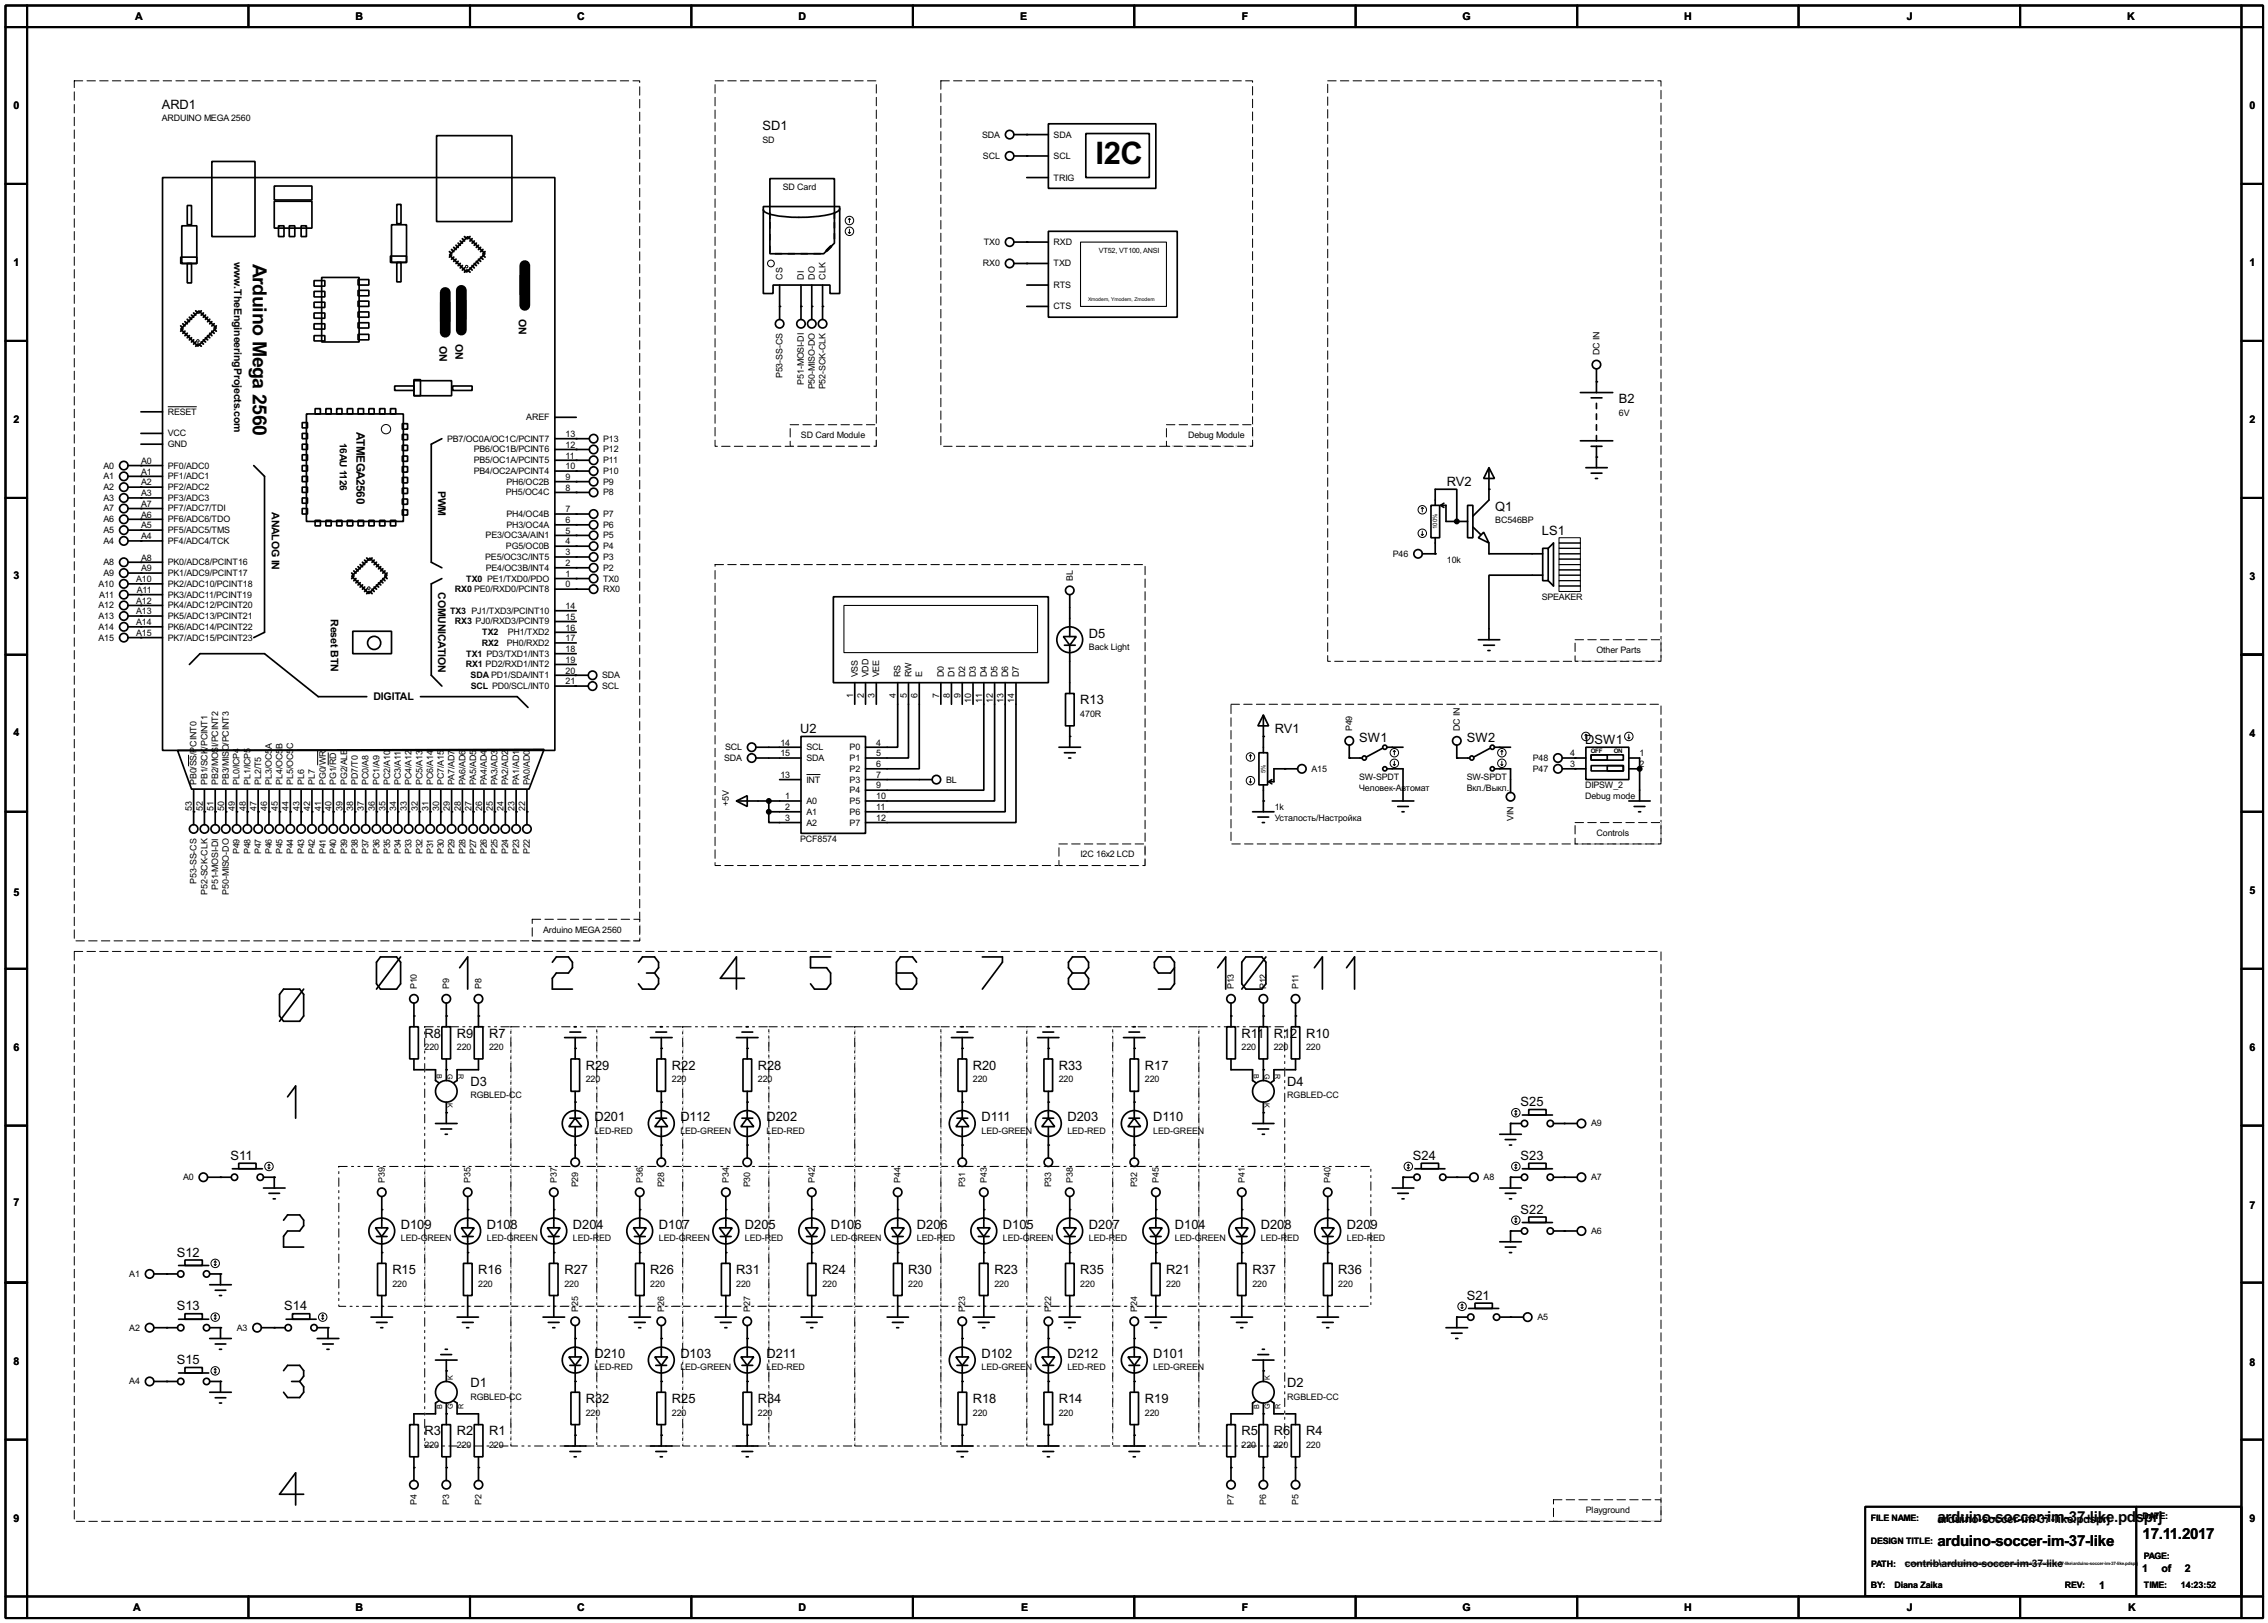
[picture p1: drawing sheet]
<svg xmlns="http://www.w3.org/2000/svg" width="536mm" height="383mm" viewBox="0 0 536 383" stroke-linecap="round" stroke-linejoin="round" font-family="sans-serif">
<defs><g id="words">
<text font-size="8.2" x="258.9" y="38.7">I2C</text>
<text font-size="5.2" x="59.7" y="62.3" transform="rotate(90 59.7 62.3)">Arduino Mega 2560</text>
<g font-size="4">
<text x="457.8" y="359.6">arduino-soccer-im-37-like.pdsprj</text>
<text x="457.8" y="365.4">arduino-soccer-im-37-like</text>
<text x="506.3" y="363.7">17.11.2017</text>
</g>
<g font-size="3.4">
<text x="38.2" y="25.7">ARD1</text>
<text x="180.2" y="30.7">SD1</text>
<text x="382.5" y="95.3">B2</text>
<text x="341.9" y="114.8">RV2</text>
<text x="353.3" y="120.7">Q1</text>
<text x="364.3" y="126.4">LS1</text>
<text x="257.3" y="150.7">D5</text>
<text x="255.3" y="166.4">R13</text>
<text x="189.1" y="173.2">U2</text>
<text x="301.2" y="173.2">RV1</text>
<text x="321.2" y="175.3">SW1</text>
<text x="346.6" y="175.3">SW2</text>
<text x="374.5" y="175.7">DSW1</text>
<text x="100.3" y="245.2">R8</text>
<text x="107.9" y="245.2">R9</text>
<text x="115.6" y="245.2">R7</text>
<text x="293.4" y="245.2">R11</text>
<text x="301" y="245.2">R12</text>
<text x="308.6" y="245.2">R10</text>
<text x="111.2" y="256.6">D3</text>
<text x="138.4" y="252.8">R29</text>
<text x="158.8" y="252.8">R22</text>
<text x="179.1" y="252.8">R28</text>
<text x="229.9" y="252.8">R20</text>
<text x="250.2" y="252.8">R33</text>
<text x="270.5" y="252.8">R17</text>
<text x="304.2" y="256.6">D4</text>
<text x="359.3" y="261.4">S25</text>
<text x="140.5" y="265">D201</text>
<text x="160.8" y="265">D112</text>
<text x="181.1" y="265">D202</text>
<text x="231.9" y="265">D111</text>
<text x="252.2" y="265">D203</text>
<text x="272.5" y="265">D110</text>
<text x="54.5" y="274.1">S11</text>
<text x="333.9" y="274.1">S24</text>
<text x="359.3" y="274.1">S23</text>
<text x="359.3" y="286.8">S22</text>
<text x="94.7" y="290.4">D109</text>
<text x="115.1" y="290.4">D108</text>
<text x="135.4" y="290.4">D204</text>
<text x="155.7" y="290.4">D107</text>
<text x="176" y="290.4">D205</text>
<text x="196.3" y="290.4">D106</text>
<text x="216.7" y="290.4">D206</text>
<text x="237" y="290.4">D105</text>
<text x="257.3" y="290.4">D20</text>
<text x="262.9" y="290.4">7</text>
<text x="277.6" y="290.4">D104</text>
<text x="297.9" y="290.4">D208</text>
<text x="318.3" y="290.4">D209</text>
<text x="41.8" y="296.9">S12</text>
<text x="92.7" y="301.1">R15</text>
<text x="113" y="301.1">R16</text>
<text x="133.4" y="301.1">R27</text>
<text x="153.7" y="301.1">R26</text>
<text x="174" y="301.1">R31</text>
<text x="194.3" y="301.1">R24</text>
<text x="214.6" y="301.1">R30</text>
<text x="235" y="301.1">R23</text>
<text x="255.3" y="301.1">R35</text>
<text x="275.6" y="301.1">R21</text>
<text x="295.9" y="301.1">R37</text>
<text x="316.2" y="301.1">R36</text>
<text x="41.8" y="309.6">S13</text>
<text x="67.2" y="309.6">S14</text>
<text x="346.6" y="307.1">S21</text>
<text x="41.8" y="322.3">S15</text>
<text x="140.5" y="320.9">D210</text>
<text x="160.8" y="320.9">D103</text>
<text x="181.1" y="320.9">D211</text>
<text x="231.9" y="320.9">D102</text>
<text x="252.2" y="320.9">D212</text>
<text x="272.5" y="320.9">D101</text>
<text x="111.2" y="327.8">D1</text>
<text x="304.2" y="327.8">D2</text>
<text x="138.4" y="331.5">R32</text>
<text x="158.8" y="331.5">R25</text>
<text x="179.1" y="331.5">R34</text>
<text x="229.9" y="331.5">R18</text>
<text x="250.2" y="331.5">R14</text>
<text x="270.5" y="331.5">R19</text>
<text x="100.3" y="339.2">R3</text>
<text x="107.9" y="339.2">R2</text>
<text x="115.6" y="339.2">R1</text>
<text x="293.4" y="339.2">R5</text>
<text x="301" y="339.2">R6</text>
<text x="308.6" y="339.2">R4</text>
</g>
<text font-size="3.1" x="84.2" y="102" transform="rotate(90 84.2 102)">ATMEGA2560</text>
<g font-size="2.8">
<text x="32" y="4.7">A</text>
<text x="84" y="4.7">B</text>
<text x="136.4" y="4.7">C</text>
<text x="188.7" y="4.7">D</text>
<text x="241.1" y="4.7">E</text>
<text x="293.4" y="4.7">F</text>
<text x="345.6" y="4.7">G</text>
<text x="397.9" y="4.7">H</text>
<text x="450.5" y="4.7">J</text>
<text x="502.6" y="4.7">K</text>
<text x="3.2" y="25.8">0</text>
<text x="531.5" y="25.8">0</text>
<text x="3.2" y="62.8">1</text>
<text x="55.3" y="61.9" transform="rotate(90 55.3 61.9)">www.TheEngineeringProjects.com</text>
<text x="531.5" y="62.8">1</text>
<text x="122.6" y="75.5" transform="rotate(90 122.6 75.5)">ON</text>
<text x="103.9" y="81.8" transform="rotate(90 103.9 81.8)">ON</text>
<text x="107.6" y="81.3" transform="rotate(90 107.6 81.3)">ON</text>
<text x="3.2" y="100">2</text>
<text x="531.5" y="100">2</text>
<text x="103.6" y="115.9" transform="rotate(90 103.6 115.9)">PWM</text>
<text x="64.2" y="121" transform="rotate(90 64.2 121)">ANALOG IN</text>
<text x="3.2" y="136.8">3</text>
<text x="531.5" y="137">3</text>
<text x="103.6" y="140" transform="rotate(90 103.6 140)">COMUNICATION</text>
<text x="78.2" y="146.3" transform="rotate(90 78.2 146.3)">Reset BTN</text>
<text x="88.3" y="165.5">DIGITAL</text>
<text x="3.2" y="173.9">4</text>
<text x="531.5" y="174.1">4</text>
<text x="3.2" y="211.7">5</text>
<text x="531.5" y="211.2">5</text>
<text x="3.2" y="248.3">6</text>
<text x="531.5" y="248.3">6</text>
<text x="3.2" y="284.9">7</text>
<text x="531.5" y="285.6">7</text>
<text x="3.2" y="322.5">8</text>
<text x="531.5" y="322.7">8</text>
<text x="3.2" y="359.6">9</text>
<text x="531.5" y="359.6">9</text>
<text x="450.1" y="370.3">contrib\arduino-soccer-im-37-like</text>
<text x="506.1" y="371.4">1</text>
<text x="510.7" y="371.4">of</text>
<text x="516.3" y="371.4">2</text>
<text x="496" y="375.4">1</text>
<text x="31.5" y="380.6">A</text>
<text x="84" y="380.6">B</text>
<text x="136.4" y="380.6">C</text>
<text x="188.7" y="380.6">D</text>
<text x="241.3" y="380.6">E</text>
<text x="293.4" y="380.6">F</text>
<text x="345.6" y="380.6">G</text>
<text x="397.9" y="380.6">H</text>
<text x="450.5" y="380.6">J</text>
<text x="502.9" y="380.6">K</text>
</g>
<text font-size="2.7" x="80.3" y="104.7" transform="rotate(90 80.3 104.7)">16AU 1126</text>
<g font-size="2.4">
<text x="38.2" y="28.6">ARDUINO MEGA2560</text>
<text x="180.2" y="33.8">SD</text>
<text x="232.1" y="32.5">SDA</text>
<text x="249" y="32.5">SDA</text>
<text x="232.3" y="37.5">SCL</text>
<text x="249" y="37.5">SCL</text>
<text x="185" y="44.8">SD Card</text>
<text x="249" y="42.7">TRIG</text>
<text x="232.5" y="57.9">TX0</text>
<text x="249" y="57.9">RXD</text>
<text x="232.3" y="62.9">RX0</text>
<text x="249" y="62.9">TXD</text>
<text x="184.9" y="66" transform="rotate(-90 184.9 66)">CS</text>
<text x="190" y="66" transform="rotate(-90 190 66)">DI</text>
<text x="192.5" y="66" transform="rotate(-90 192.5 66)">DO</text>
<text x="195.1" y="66.1" transform="rotate(-90 195.1 66.1)">CLK</text>
<text x="249" y="68.1">RTS</text>
<text x="249" y="73.1">CTS</text>
<text x="377.9" y="83.9" transform="rotate(-90 377.9 83.9)">DC IN</text>
<text x="184.9" y="89.3" transform="rotate(-90 184.9 89.3)">P53-SS-CS</text>
<text x="190" y="90.9" transform="rotate(-90 190 90.9)">P51-MOSI-DI</text>
<text x="192.5" y="92" transform="rotate(-90 192.5 92)">P50-MISO-DO</text>
<text x="195.1" y="92" transform="rotate(-90 195.1 92)">P52-SCK-CLK</text>
<text x="39.7" y="98">RESET</text>
<text x="124.4" y="99.3">AREF</text>
<text x="382.5" y="98.2">6V</text>
<text x="39.7" y="103.1">VCC</text>
<text x="39.7" y="105.7">GND</text>
<text x="105.7" y="104.4">PB7/OC0A/OC1C/PCINT7</text>
<text x="112" y="106.9">PB6/OC1B/PCINT6</text>
<text x="133.7" y="105.8">12</text>
<text x="133.7" y="103.3">13</text>
<text x="142.5" y="106.9">P12</text>
<text x="142.5" y="104.4">P13</text>
<text x="189.3" y="103.6">SD Card Module</text>
<text x="280.7" y="103.6">Debug Module</text>
<text x="24.5" y="113.3">A1</text>
<text x="24.5" y="110.7">A0</text>
<text x="33.4" y="112.2">A1</text>
<text x="33.4" y="109.6">A0</text>
<text x="39.7" y="113.3">PF1/ADC1</text>
<text x="39.7" y="110.7">PF0/ADC0</text>
<text x="112" y="112">PB4/OC2A/PCINT4</text>
<text x="112" y="109.4">PB5/OC1A/PCINT5</text>
<text x="133.7" y="113.4">9</text>
<text x="133.7" y="110.9">10</text>
<text x="133.7" y="108.4">11</text>
<text x="142.5" y="112">P10</text>
<text x="142.5" y="109.4">P11</text>
<text x="24.5" y="115.8">A2</text>
<text x="24.5" y="118.4">A3</text>
<text x="33.4" y="119.8">A7</text>
<text x="33.4" y="117.2">A3</text>
<text x="33.4" y="114.7">A2</text>
<text x="39.7" y="118.4">PF3/ADC3</text>
<text x="39.7" y="115.8">PF2/ADC2</text>
<text x="119.5" y="117.1">PH5/OC4C</text>
<text x="119.7" y="114.5">PH6/OC2B</text>
<text x="133.7" y="116">8</text>
<text x="142.5" y="114.5">P9</text>
<text x="142.5" y="117.1">P8</text>
<text x="24.5" y="123.4">A6</text>
<text x="24.5" y="120.9">A7</text>
<text x="24.5" y="126">A5</text>
<text x="33.4" y="122.3">A6</text>
<text x="33.4" y="124.9">A5</text>
<text x="39.7" y="120.9">PF7/ADC7/TDI</text>
<text x="39.7" y="123.4">PF6/ADC6/TDO</text>
<text x="39.7" y="126">PF5/ADC5/TMS</text>
<text x="119.7" y="124.7">PH3/OC4A</text>
<text x="119.7" y="122.1">PH4/OC4B</text>
<text x="133.7" y="123.6">6</text>
<text x="133.7" y="121.1">7</text>
<text x="142.5" y="122.1">P7</text>
<text x="142.5" y="124.7">P6</text>
<text x="353.3" y="123.7">BC546BP</text>
<text x="24.5" y="128.5">A4</text>
<text x="33.4" y="127.4">A4</text>
<text x="39.7" y="128.5">PF4/ADC4/TCK</text>
<text x="114.8" y="127.2">PE3/OC3A/AIN1</text>
<text x="119.6" y="129.8">PG5/OC0B</text>
<text x="133.7" y="131.2">3</text>
<text x="133.7" y="128.7">4</text>
<text x="133.7" y="126.1">5</text>
<text x="142.5" y="127.2">P5</text>
<text x="142.5" y="129.8">P4</text>
<text x="329.1" y="131.6">P46</text>
<text x="24.5" y="133.6">A8</text>
<text x="24.5" y="136.1">A9</text>
<text x="32.2" y="137.6">A10</text>
<text x="33.4" y="135">A9</text>
<text x="33.4" y="132.5">A8</text>
<text x="39.7" y="136.1">PK1/ADC9/PCINT17</text>
<text x="39.7" y="133.6">PK0/ADC8/PCINT16</text>
<text x="110.2" y="137.4">TX0 PE1/TXD0/PDO</text>
<text x="114.7" y="132.3">PE5/OC3C/INT5</text>
<text x="114.8" y="134.8">PE4/OC3B/INT4</text>
<text x="133.7" y="136.3">1</text>
<text x="133.7" y="133.8">2</text>
<text x="142.5" y="132.3">P3</text>
<text x="142.5" y="134.8">P2</text>
<text x="142.5" y="137.4">TX0</text>
<text x="253.5" y="137.2" transform="rotate(-90 253.5 137.2)">BL</text>
<text x="341.9" y="133">10k</text>
<text x="23.3" y="138.7">A10</text>
<text x="23.3" y="143.8">A12</text>
<text x="23.5" y="141.2">A11</text>
<text x="32.2" y="142.6">A12</text>
<text x="32.4" y="140.1">A11</text>
<text x="39.7" y="143.8">PK4/ADC12/PCINT20</text>
<text x="39.7" y="141.2">PK3/ADC11/PCINT19</text>
<text x="39.7" y="138.7">PK2/ADC10/PCINT18</text>
<text x="107.5" y="139.9">RX0 PE0/RXD0/PCINT8</text>
<text x="133.7" y="143.9">14</text>
<text x="133.7" y="138.8">0</text>
<text x="142.5" y="139.9">RX0</text>
<text x="364.3" y="141.7">SPEAKER</text>
<text x="23.3" y="146.3">A13</text>
<text x="23.3" y="148.8">A14</text>
<text x="32.2" y="147.7">A14</text>
<text x="32.2" y="145.2">A13</text>
<text x="39.7" y="148.8">PK6/ADC14/PCINT22</text>
<text x="39.7" y="146.3">PK5/ADC13/PCINT21</text>
<text x="106.4" y="145">TX3 PJ1/TXD3/PCINT10</text>
<text x="107.5" y="147.5">RX3 PJ0/RXD3/PCINT9</text>
<text x="133.7" y="149">16</text>
<text x="133.7" y="146.5">15</text>
<text x="23.3" y="151.4">A15</text>
<text x="32.2" y="150.3">A15</text>
<text x="39.7" y="151.4">PK7/ADC15/PCINT23</text>
<text x="110.2" y="155.2">TX1 PD3/TXD1/INT3</text>
<text x="113.9" y="152.6">RX2</text>
<text x="114" y="150.1">TX2</text>
<text x="119.8" y="152.6">PH0/RXD2</text>
<text x="120" y="150.1">PH1/TXD2</text>
<text x="133.7" y="154.1">18</text>
<text x="133.7" y="151.5">17</text>
<text x="257.3" y="153.6">Back Light</text>
<text x="377.2" y="154.4">Other Parts</text>
<text x="110.1" y="157.7">RX1 PD2/RXD1/INT2</text>
<text x="111.2" y="160.2">SDA PD1/SDA/INT1</text>
<text x="133.7" y="161.7">21</text>
<text x="133.7" y="159.2">20</text>
<text x="133.7" y="156.6">19</text>
<text x="142.3" y="160.2">SDA</text>
<text x="202.7" y="160" transform="rotate(-90 202.7 160)">VSS</text>
<text x="205.2" y="160.1" transform="rotate(-90 205.2 160.1)">VDD</text>
<text x="207.8" y="160.1" transform="rotate(-90 207.8 160.1)">VEE</text>
<text x="212.8" y="160.1" transform="rotate(-90 212.8 160.1)">RS</text>
<text x="215.4" y="160" transform="rotate(-90 215.4 160)">RW</text>
<text x="217.9" y="160.1" transform="rotate(-90 217.9 160.1)">E</text>
<text x="223" y="160" transform="rotate(-90 223 160)">D0</text>
<text x="225.5" y="160.1" transform="rotate(-90 225.5 160.1)">D1</text>
<text x="228.1" y="160.1" transform="rotate(-90 228.1 160.1)">D2</text>
<text x="230.6" y="160.1" transform="rotate(-90 230.6 160.1)">D3</text>
<text x="233.2" y="160.1" transform="rotate(-90 233.2 160.1)">D4</text>
<text x="235.7" y="160" transform="rotate(-90 235.7 160)">D5</text>
<text x="238.2" y="160.1" transform="rotate(-90 238.2 160.1)">D6</text>
<text x="240.8" y="160.1" transform="rotate(-90 240.8 160.1)">D7</text>
<text x="111.3" y="162.8">SCL PD0/SCL/INT0</text>
<text x="142.3" y="162.8">SCL</text>
<text x="201.6" y="165" transform="rotate(-90 201.6 165)">1</text>
<text x="204.1" y="165" transform="rotate(-90 204.1 165)">2</text>
<text x="206.7" y="165" transform="rotate(-90 206.7 165)">3</text>
<text x="211.7" y="165" transform="rotate(-90 211.7 165)">4</text>
<text x="214.3" y="165" transform="rotate(-90 214.3 165)">5</text>
<text x="216.8" y="165" transform="rotate(-90 216.8 165)">6</text>
<text x="221.9" y="165" transform="rotate(-90 221.9 165)">7</text>
<text x="224.4" y="165" transform="rotate(-90 224.4 165)">8</text>
<text x="227" y="165" transform="rotate(-90 227 165)">9</text>
<text x="229.5" y="166.2" transform="rotate(-90 229.5 166.2)">10</text>
<text x="232.1" y="166" transform="rotate(-90 232.1 166)">11</text>
<text x="234.6" y="166.1" transform="rotate(-90 234.6 166.1)">12</text>
<text x="237.1" y="166.2" transform="rotate(-90 237.1 166.2)">13</text>
<text x="239.7" y="166.2" transform="rotate(-90 239.7 166.2)">14</text>
<text x="255.3" y="169.3">470R</text>
<text x="319.5" y="172.8" transform="rotate(-90 319.5 172.8)">P49</text>
<text x="344.9" y="172.8" transform="rotate(-90 344.9 172.8)">DC IN</text>
<text x="49" y="176.9" transform="rotate(-90 49 176.9)">/PCINT1</text>
<text x="64.2" y="177" transform="rotate(-90 64.2 177)">A</text>
<text x="66.8" y="177" transform="rotate(-90 66.8 177)">B</text>
<text x="69.3" y="177" transform="rotate(-90 69.3 177)">C</text>
<text x="171.1" y="179.8">SDA</text>
<text x="171.3" y="177.3">SCL</text>
<text x="184.4" y="176.2">14</text>
<text x="184.4" y="178.7">15</text>
<text x="190.6" y="177.3">SCL</text>
<text x="190.6" y="179.8">SDA</text>
<text x="200.8" y="177.3">P0</text>
<text x="200.8" y="179.8">P1</text>
<text x="207.1" y="176.2">4</text>
<text x="207.1" y="178.7">5</text>
<text x="362.2" y="179.8">P48</text>
<text x="371" y="178.7">4</text>
<text x="387.4" y="178.7">1</text>
<text x="46.4" y="185.5" transform="rotate(-90 46.4 185.5)">PB0/SS/PCINT0</text>
<text x="49" y="185.5" transform="rotate(-90 49 185.5)">PB1/SCK</text>
<text x="51.5" y="185.5" transform="rotate(-90 51.5 185.5)">PB2/MOSI/PCINT2</text>
<text x="54" y="185.5" transform="rotate(-90 54 185.5)">PB3/MISO/PCINT3</text>
<text x="56.6" y="185.5" transform="rotate(-90 56.6 185.5)">PL0/ICP4</text>
<text x="59.1" y="185.5" transform="rotate(-90 59.1 185.5)">PL1/ICP5</text>
<text x="61.7" y="185.5" transform="rotate(-90 61.7 185.5)">PL2/T5</text>
<text x="64.2" y="185.5" transform="rotate(-90 64.2 185.5)">PL3/OC5</text>
<text x="66.8" y="185.5" transform="rotate(-90 66.8 185.5)">PL4/OC5</text>
<text x="69.3" y="185.5" transform="rotate(-90 69.3 185.5)">PL5/OC5</text>
<text x="71.8" y="185.5" transform="rotate(-90 71.8 185.5)">PL6</text>
<text x="74.4" y="185.5" transform="rotate(-90 74.4 185.5)">PL7</text>
<text x="76.9" y="185.5" transform="rotate(-90 76.9 185.5)">PG0/WR</text>
<text x="79.5" y="185.5" transform="rotate(-90 79.5 185.5)">PG1/RD</text>
<text x="82" y="185.5" transform="rotate(-90 82 185.5)">PG2/ALE</text>
<text x="84.6" y="185.5" transform="rotate(-90 84.6 185.5)">PD7/T0</text>
<text x="87.1" y="185.5" transform="rotate(-90 87.1 185.5)">PC0/A8</text>
<text x="89.6" y="185.5" transform="rotate(-90 89.6 185.5)">PC1/A9</text>
<text x="92.2" y="185.5" transform="rotate(-90 92.2 185.5)">PC2/A10</text>
<text x="94.7" y="185.5" transform="rotate(-90 94.7 185.5)">PC3/A11</text>
<text x="97.3" y="185.5" transform="rotate(-90 97.3 185.5)">PC4/A12</text>
<text x="99.8" y="185.5" transform="rotate(-90 99.8 185.5)">PC5/A13</text>
<text x="102.3" y="185.5" transform="rotate(-90 102.3 185.5)">PC6/A14</text>
<text x="104.8" y="185.5" transform="rotate(-90 104.8 185.5)">PC7/A15</text>
<text x="107.4" y="185.5" transform="rotate(-90 107.4 185.5)">PA7/AD7</text>
<text x="110" y="185.5" transform="rotate(-90 110 185.5)">PA6/AD6</text>
<text x="112.5" y="185.5" transform="rotate(-90 112.5 185.5)">PA5/AD5</text>
<text x="115" y="185.5" transform="rotate(-90 115 185.5)">PA4/AD4</text>
<text x="117.5" y="185.5" transform="rotate(-90 117.5 185.5)">PA3/AD3</text>
<text x="120.1" y="185.5" transform="rotate(-90 120.1 185.5)">PA2/AD2</text>
<text x="122.7" y="185.5" transform="rotate(-90 122.7 185.5)">PA1/AD1</text>
<text x="125.2" y="185.5" transform="rotate(-90 125.2 185.5)">PA0/AD0</text>
<text x="184.4" y="183.8">13</text>
<text x="190.6" y="184.9">INT</text>
<text x="200.8" y="182.4">P2</text>
<text x="200.8" y="184.9">P3</text>
<text x="207.1" y="181.3">6</text>
<text x="207.1" y="183.8">7</text>
<text x="223.6" y="184.9">BL</text>
<text x="309.9" y="182.4">A15</text>
<text x="321.2" y="184.3">SW-SPDT</text>
<text x="346.6" y="184.3">SW-SPDT</text>
<text x="362.2" y="182.4">P47</text>
<text x="371" y="181.3">3</text>
<text x="387.4" y="181.3">2</text>
<text x="45.3" y="191.6" transform="rotate(-90 45.3 191.6)">53</text>
<text x="47.9" y="191.6" transform="rotate(-90 47.9 191.6)">52</text>
<text x="50.4" y="191.6" transform="rotate(-90 50.4 191.6)">51</text>
<text x="52.9" y="191.6" transform="rotate(-90 52.9 191.6)">50</text>
<text x="55.5" y="191.6" transform="rotate(-90 55.5 191.6)">49</text>
<text x="58" y="191.6" transform="rotate(-90 58 191.6)">48</text>
<text x="60.6" y="191.6" transform="rotate(-90 60.6 191.6)">47</text>
<text x="63.1" y="191.6" transform="rotate(-90 63.1 191.6)">46</text>
<text x="65.6" y="191.6" transform="rotate(-90 65.6 191.6)">45</text>
<text x="68.2" y="191.6" transform="rotate(-90 68.2 191.6)">44</text>
<text x="70.7" y="191.6" transform="rotate(-90 70.7 191.6)">43</text>
<text x="73.3" y="191.6" transform="rotate(-90 73.3 191.6)">42</text>
<text x="75.8" y="191.6" transform="rotate(-90 75.8 191.6)">41</text>
<text x="78.3" y="191.6" transform="rotate(-90 78.3 191.6)">40</text>
<text x="80.9" y="191.6" transform="rotate(-90 80.9 191.6)">39</text>
<text x="83.4" y="191.6" transform="rotate(-90 83.4 191.6)">38</text>
<text x="86" y="191.6" transform="rotate(-90 86 191.6)">37</text>
<text x="88.5" y="191.6" transform="rotate(-90 88.5 191.6)">36</text>
<text x="91" y="191.6" transform="rotate(-90 91 191.6)">35</text>
<text x="93.6" y="191.6" transform="rotate(-90 93.6 191.6)">34</text>
<text x="96.1" y="191.6" transform="rotate(-90 96.1 191.6)">33</text>
<text x="98.7" y="191.6" transform="rotate(-90 98.7 191.6)">32</text>
<text x="101.2" y="191.6" transform="rotate(-90 101.2 191.6)">31</text>
<text x="103.7" y="191.6" transform="rotate(-90 103.7 191.6)">30</text>
<text x="106.3" y="191.6" transform="rotate(-90 106.3 191.6)">29</text>
<text x="108.8" y="191.6" transform="rotate(-90 108.8 191.6)">28</text>
<text x="111.4" y="191.6" transform="rotate(-90 111.4 191.6)">27</text>
<text x="113.9" y="191.6" transform="rotate(-90 113.9 191.6)">26</text>
<text x="116.4" y="191.6" transform="rotate(-90 116.4 191.6)">25</text>
<text x="119" y="191.6" transform="rotate(-90 119 191.6)">24</text>
<text x="121.5" y="191.6" transform="rotate(-90 121.5 191.6)">23</text>
<text x="124.1" y="191.6" transform="rotate(-90 124.1 191.6)">22</text>
<text x="172.2" y="190.4" transform="rotate(-90 172.2 190.4)">+5V</text>
<text x="185.6" y="188.9">1</text>
<text x="185.6" y="191.4">2</text>
<text x="190.6" y="190">A0</text>
<text x="200.8" y="187.4">P4</text>
<text x="200.8" y="190">P5</text>
<text x="207.1" y="186.3">9</text>
<text x="207.1" y="188.9">10</text>
<text x="207.1" y="191.4">11</text>
<text x="301.2" y="191.4">1k</text>
<text x="321.2" y="186.8">Человек-Автомат</text>
<text x="346.6" y="186.8">Вкл./Выкл.</text>
<text x="374.5" y="186.3">DIPSW_2</text>
<text x="374.5" y="188.8">Debug mode</text>
<text x="185.6" y="194">3</text>
<text x="190.6" y="192.5">A1</text>
<text x="190.6" y="195.1">A2</text>
<text x="200.8" y="192.5">P6</text>
<text x="200.8" y="195.1">P7</text>
<text x="207.1" y="194">12</text>
<text x="301.2" y="193.9">Усталость/Настройка</text>
<text x="357.6" y="193.9" transform="rotate(-90 357.6 193.9)">VIN</text>
<text x="377.2" y="197.5">Controls</text>
<text x="56.6" y="201.8" transform="rotate(-90 56.6 201.8)">P49</text>
<text x="59.1" y="201.8" transform="rotate(-90 59.1 201.8)">P48</text>
<text x="61.7" y="201.8" transform="rotate(-90 61.7 201.8)">P47</text>
<text x="64.2" y="201.8" transform="rotate(-90 64.2 201.8)">P46</text>
<text x="66.7" y="201.8" transform="rotate(-90 66.7 201.8)">P45</text>
<text x="69.3" y="201.8" transform="rotate(-90 69.3 201.8)">P44</text>
<text x="71.8" y="201.8" transform="rotate(-90 71.8 201.8)">P43</text>
<text x="74.4" y="201.8" transform="rotate(-90 74.4 201.8)">P42</text>
<text x="76.9" y="201.8" transform="rotate(-90 76.9 201.8)">P41</text>
<text x="79.4" y="201.8" transform="rotate(-90 79.4 201.8)">P40</text>
<text x="82" y="201.8" transform="rotate(-90 82 201.8)">P39</text>
<text x="84.5" y="201.8" transform="rotate(-90 84.5 201.8)">P38</text>
<text x="87.1" y="201.8" transform="rotate(-90 87.1 201.8)">P37</text>
<text x="89.6" y="201.8" transform="rotate(-90 89.6 201.8)">P36</text>
<text x="92.1" y="201.8" transform="rotate(-90 92.1 201.8)">P35</text>
<text x="94.7" y="201.8" transform="rotate(-90 94.7 201.8)">P34</text>
<text x="97.2" y="201.8" transform="rotate(-90 97.2 201.8)">P33</text>
<text x="99.8" y="201.8" transform="rotate(-90 99.8 201.8)">P32</text>
<text x="102.3" y="201.8" transform="rotate(-90 102.3 201.8)">P31</text>
<text x="104.8" y="201.8" transform="rotate(-90 104.8 201.8)">P30</text>
<text x="107.4" y="201.8" transform="rotate(-90 107.4 201.8)">P29</text>
<text x="109.9" y="201.8" transform="rotate(-90 109.9 201.8)">P28</text>
<text x="112.5" y="201.8" transform="rotate(-90 112.5 201.8)">P27</text>
<text x="115" y="201.8" transform="rotate(-90 115 201.8)">P26</text>
<text x="117.5" y="201.8" transform="rotate(-90 117.5 201.8)">P25</text>
<text x="120.1" y="201.8" transform="rotate(-90 120.1 201.8)">P24</text>
<text x="122.6" y="201.8" transform="rotate(-90 122.6 201.8)">P23</text>
<text x="125.2" y="201.8" transform="rotate(-90 125.2 201.8)">P22</text>
<text x="189.1" y="199">PCF8574</text>
<text x="255.3" y="202.6">I2C 16x2 LCD</text>
<text x="46.4" y="208.8" transform="rotate(-90 46.4 208.8)">P53-SS-CS</text>
<text x="49" y="211.4" transform="rotate(-90 49 211.4)">P52-SCK-CLK</text>
<text x="51.6" y="210.3" transform="rotate(-90 51.6 210.3)">P51-MOSI-DI</text>
<text x="54.1" y="211.4" transform="rotate(-90 54.1 211.4)">P50-MISO-DO</text>
<text x="128.3" y="220.4">Arduino MEGA2560</text>
<text x="98.5" y="233.7" transform="rotate(-90 98.5 233.7)">P10</text>
<text x="106.2" y="233.7" transform="rotate(-90 106.2 233.7)">P9</text>
<text x="113.8" y="233.7" transform="rotate(-90 113.8 233.7)">P8</text>
<text x="291.6" y="233.7" transform="rotate(-90 291.6 233.7)">P13</text>
<text x="299.2" y="233.7" transform="rotate(-90 299.2 233.7)">P12</text>
<text x="306.8" y="233.7" transform="rotate(-90 306.8 233.7)">P11</text>
<text x="100.3" y="248.1">220</text>
<text x="107.9" y="248.1">220</text>
<text x="115.6" y="248.1">220</text>
<text x="293.4" y="248.1">220</text>
<text x="301" y="248.1">220</text>
<text x="308.6" y="248.1">220</text>
<text x="138.4" y="255.8">220</text>
<text x="158.8" y="255.8">220</text>
<text x="179.1" y="255.8">220</text>
<text x="229.9" y="255.8">220</text>
<text x="250.2" y="255.8">220</text>
<text x="270.5" y="255.8">220</text>
<text x="111.2" y="259.5">RGBLED-CC</text>
<text x="304.2" y="259.5">RGBLED-CC</text>
<text x="140.5" y="267.9">L</text>
<text x="141.6" y="267.9">ED-RED</text>
<text x="160.8" y="267.9">L</text>
<text x="161.9" y="267.9">ED-GREEN</text>
<text x="181.1" y="267.9">L</text>
<text x="182.3" y="267.9">ED-RED</text>
<text x="231.9" y="267.9">LED-GREEN</text>
<text x="252.2" y="267.9">LED-RED</text>
<text x="272.5" y="267.9">LED-GREEN</text>
<text x="376" y="266.2">A9</text>
<text x="43.3" y="278.9">A0</text>
<text x="90.9" y="279.4" transform="rotate(-90 90.9 279.4)">P39</text>
<text x="111.2" y="279.5" transform="rotate(-90 111.2 279.5)">P35</text>
<text x="131.6" y="279.5" transform="rotate(-90 131.6 279.5)">P37</text>
<text x="136.6" y="280.6" transform="rotate(-90 136.6 280.6)">P29</text>
<text x="151.9" y="279.5" transform="rotate(-90 151.9 279.5)">P36</text>
<text x="157" y="280.6" transform="rotate(-90 157 280.6)">P28</text>
<text x="172.2" y="279.5" transform="rotate(-90 172.2 279.5)">P34</text>
<text x="177.3" y="280.5" transform="rotate(-90 177.3 280.5)">P30</text>
<text x="192.5" y="279.4" transform="rotate(-90 192.5 279.4)">P42</text>
<text x="212.8" y="279.4" transform="rotate(-90 212.8 279.4)">P44</text>
<text x="228.1" y="280.5" transform="rotate(-90 228.1 280.5)">P31</text>
<text x="233.2" y="279.5" transform="rotate(-90 233.2 279.5)">P43</text>
<text x="248.4" y="280.5" transform="rotate(-90 248.4 280.5)">P33</text>
<text x="253.5" y="279.5" transform="rotate(-90 253.5 279.5)">P38</text>
<text x="268.7" y="280.6" transform="rotate(-90 268.7 280.6)">P32</text>
<text x="273.8" y="279.5" transform="rotate(-90 273.8 279.5)">P45</text>
<text x="294.1" y="279.5" transform="rotate(-90 294.1 279.5)">P41</text>
<text x="314.4" y="279.4" transform="rotate(-90 314.4 279.4)">P40</text>
<text x="350.6" y="278.9">A8</text>
<text x="376" y="278.9">A7</text>
<text x="94.7" y="293.3">LED-G</text>
<text x="101" y="293.3">REEN</text>
<text x="115.1" y="293.3">LED-G</text>
<text x="121.4" y="293.3">REEN</text>
<text x="135.4" y="293.3">LED-R</text>
<text x="141.6" y="293.3">ED</text>
<text x="155.7" y="293.3">LED-GREEN</text>
<text x="176" y="293.3">LED-R</text>
<text x="182.2" y="293.3">ED</text>
<text x="196.3" y="293.3">LED-G</text>
<text x="202.6" y="293.3">REEN</text>
<text x="216.7" y="293.3">LED-R</text>
<text x="222.9" y="293.3">ED</text>
<text x="237" y="293.3">LED-G</text>
<text x="243.3" y="293.3">REEN</text>
<text x="257.3" y="293.3">LED-R</text>
<text x="263.5" y="293.3">ED</text>
<text x="277.6" y="293.3">LED-G</text>
<text x="283.9" y="293.3">REEN</text>
<text x="297.9" y="293.3">LED-R</text>
<text x="304.1" y="293.3">ED</text>
<text x="318.3" y="293.3">LED-R</text>
<text x="324.5" y="293.3">ED</text>
<text x="376" y="291.6">A6</text>
<text x="30.6" y="301.7">A1</text>
<text x="92.7" y="304">220</text>
<text x="113" y="304">220</text>
<text x="133.4" y="304">220</text>
<text x="153.7" y="304">220</text>
<text x="174" y="304">220</text>
<text x="194.3" y="304">220</text>
<text x="214.6" y="304">220</text>
<text x="235" y="304">220</text>
<text x="255.3" y="304">220</text>
<text x="275.6" y="304">220</text>
<text x="295.9" y="304">220</text>
<text x="316.2" y="304">220</text>
<text x="136.6" y="309.9" transform="rotate(-90 136.6 309.9)">P</text>
<text x="136.6" y="308.5" transform="rotate(-90 136.6 308.5)">25</text>
<text x="157" y="309.9" transform="rotate(-90 157 309.9)">P</text>
<text x="157" y="308.6" transform="rotate(-90 157 308.6)">26</text>
<text x="177.3" y="309.9" transform="rotate(-90 177.3 309.9)">P</text>
<text x="177.3" y="308.6" transform="rotate(-90 177.3 308.6)">27</text>
<text x="228.1" y="309.9" transform="rotate(-90 228.1 309.9)">P</text>
<text x="228.1" y="308.6" transform="rotate(-90 228.1 308.6)">23</text>
<text x="248.4" y="309.9" transform="rotate(-90 248.4 309.9)">P</text>
<text x="248.4" y="308.6" transform="rotate(-90 248.4 308.6)">22</text>
<text x="268.7" y="309.9" transform="rotate(-90 268.7 309.9)">P</text>
<text x="268.7" y="308.6" transform="rotate(-90 268.7 308.6)">24</text>
<text x="363.3" y="311.9">A5</text>
<text x="30.6" y="314.4">A2</text>
<text x="56" y="314.4">A3</text>
<text x="140.5" y="323.8">L</text>
<text x="141.6" y="323.8">ED-RED</text>
<text x="160.8" y="323.8">L</text>
<text x="161.9" y="323.8">ED-GREEN</text>
<text x="181.1" y="323.8">L</text>
<text x="182.3" y="323.8">ED-RED</text>
<text x="231.9" y="323.8">LED-GREEN</text>
<text x="252.2" y="323.8">LED-RED</text>
<text x="272.5" y="323.8">LED-GREEN</text>
<text x="30.6" y="327.1">A4</text>
<text x="111.2" y="330.8">RGBLED-CC</text>
<text x="138.4" y="334.5">220</text>
<text x="158.8" y="334.5">220</text>
<text x="179.1" y="334.5">220</text>
<text x="229.9" y="334.5">220</text>
<text x="250.2" y="334.5">220</text>
<text x="270.5" y="334.5">220</text>
<text x="304.2" y="330.8">RGBLED-CC</text>
<text x="100.3" y="342.1">220</text>
<text x="107.9" y="342.1">220</text>
<text x="115.6" y="342.1">220</text>
<text x="293.4" y="342.1">220</text>
<text x="301" y="342.1">220</text>
<text x="308.6" y="342.1">220</text>
<text x="98.5" y="355.6" transform="rotate(-90 98.5 355.6)">P4</text>
<text x="106.2" y="355.6" transform="rotate(-90 106.2 355.6)">P3</text>
<text x="113.8" y="355.6" transform="rotate(-90 113.8 355.6)">P2</text>
<text x="291.6" y="355.6" transform="rotate(-90 291.6 355.6)">P7</text>
<text x="299.2" y="355.6" transform="rotate(-90 299.2 355.6)">P6</text>
<text x="306.8" y="355.6" transform="rotate(-90 306.8 355.6)">P5</text>
<text x="374.7" y="357.6">Playground</text>
<text x="442" y="359.4">FILE NAME:</text>
<text x="506.3" y="358.9">DATE:</text>
<text x="442" y="364.9">DESIGN TITLE:</text>
<text x="442.1" y="370.2">PATH:</text>
<text x="506.5" y="368.3">PAGE:</text>
<text x="442" y="375.2">BY:</text>
<text x="447.6" y="375.2">Diana Zaika</text>
<text x="487.9" y="375.3">REV:</text>
<text x="506.6" y="375.3">TIME:</text>
<text x="515.3" y="375.3">14:23:52</text>
</g>
<g font-size="1.9">
<text x="259.6" y="59.8">VT52, VT100, ANSI</text>
<text x="103.2" y="253.8" transform="rotate(90 103.2 253.8)">B</text>
<text x="105.8" y="253.8" transform="rotate(90 105.8 253.8)">G</text>
<text x="108.3" y="253.8" transform="rotate(90 108.3 253.8)">R</text>
<text x="296.3" y="253.8" transform="rotate(90 296.3 253.8)">B</text>
<text x="298.8" y="253.8" transform="rotate(90 298.8 253.8)">G</text>
<text x="301.3" y="253.8" transform="rotate(90 301.3 253.8)">R</text>
<text x="105.8" y="260.7" transform="rotate(90 105.8 260.7)">K</text>
<text x="298.8" y="260.7" transform="rotate(90 298.8 260.7)">K</text>
<text x="107" y="326.1" transform="rotate(-90 107 326.1)">K</text>
<text x="300.1" y="326.2" transform="rotate(-90 300.1 326.2)">K</text>
<text x="104.5" y="333" transform="rotate(-90 104.5 333)">B</text>
<text x="107" y="333" transform="rotate(-90 107 333)">G</text>
<text x="109.6" y="333" transform="rotate(-90 109.6 333)">R</text>
<text x="297.5" y="333" transform="rotate(-90 297.5 333)">B</text>
<text x="300.1" y="333" transform="rotate(-90 300.1 333)">G</text>
<text x="302.6" y="333" transform="rotate(-90 302.6 333)">R</text>
</g>
<g font-size="1.7">
<text x="375.9" y="177.8">OFF</text>
<text x="381.3" y="177.8">ON</text>
</g>
<g font-size="1.6">
<text x="339.6" y="125" transform="rotate(-90 339.6 125)">100%</text>
<text x="299" y="182.7" transform="rotate(-90 299 182.7)">5%</text>
</g>
<text font-size="1.4" x="257.1" y="71.2">Xmodem, Ymodem, Zmodem</text>
<g font-size="1.2">
<text x="450.1" y="369.8">C:\Users\zaika\Documents\GitHub\arduino-soccer\contrib\arduino-soccer-im-37-like\arduino-soccer-im-37-like.pdspr</text>
<text x="504.9" y="369.8">j</text>
</g>
</g></defs>
<g fill="none" stroke="#000" stroke-width=".5">
<path d="M1.3 1.3h533.4v381h-533.4zM6.4 6.4h523.2v370.8h-523.2zM6.4 1.3v5.1h-5.1M58.7 1.3v5.1M111.1 1.3v5.1M163.4 1.3v5.1M215.7 1.3v5.1M268 1.3v5.1M320.3 1.3v5.1M372.7 1.3v5.1M425 1.3v5.1M477.3 1.3v5.1"/>
<path d="M529.6 1.3v5.1h5.1M1.3 43.5h5.1M529.6 43.5h5.1M1.3 80.6h5.1M529.6 80.6h5.1M1.3 117.7h5.1M529.6 117.7h5.1M1.3 154.7h5.1M529.6 154.7h5.1M1.3 191.8h5.1M529.6 191.8h5.1M1.3 228.9h5.1"/>
<path d="M529.6 228.9h5.1M1.3 266h5.1M529.6 266h5.1M1.3 303.1h5.1M529.6 303.1h5.1M1.3 340.2h5.1M529.6 340.2h5.1M1.3 377.2h5.1v5.1M58.7 377.2v5.1M111.1 377.2v5.1M163.4 377.2v5.1M215.7 377.2v5.1"/>
<path d="M268 377.2v5.1M320.3 377.2v5.1M372.7 377.2v5.1M425 377.2v5.1M477.3 377.2v5.1M534.7 377.2h-5.1v5.1"/>
</g>
<g fill="none" stroke="#000" stroke-width=".45">
<path d="M106.2 59.5l.5 .5M106.7 59l.5 .5M107.2 58.5l.6 .5M107.8 58l.5 .5M108.3 57.5l.5 .5M108.8 57l.5 .5M109.3 56.4l.5 .6M109.8 55.9l.5 .5M111.1 55.9l-.6 .5M111.6 56.4l-.5 .6M112.1 57l-.5 .5M112.6 57.5l-.5 .5"/>
<path d="M113.1 58l-.5 .5M113.6 58.5l-.5 .5M114.1 59l-.5 .5M114.6 59.5l-.5 .5M42.7 77l.5 .5M43.2 76.5l.5 .5M43.2 77.8l-.5 .5M43.7 76l.6 .5M43.7 78.3l-.5 .5M44.3 75.5l.5 .5M44.3 78.8l-.6 .5M44.8 75l.5 .5"/>
<path d="M44.8 79.3l-.5 .5M45.3 74.5l.5 .5M45.3 79.8l-.5 .5M45.8 74l.5 .5M46.3 73.5l.5 .5M47.6 73.5l-.6 .5M48.1 74l-.5 .5M48.6 79.8l.5 .5M48.6 74.5l-.5 .5M49.1 79.3l.5 .5M49.1 75l-.5 .5M49.6 78.8l.5 .5"/>
<path d="M49.6 75.5l-.5 .5M50.1 78.3l.5 .5M50.1 76l-.5 .5M50.6 77.8l.5 .5M50.6 76.5l-.5 .5M51.1 77l-.5 .5M106.7 60.3l-.5 .5M107.2 60.8l-.5 .5M107.8 61.3l-.6 .5M108.3 61.8l-.5 .5M108.8 62.3l-.5 .5M109.3 62.8l-.5 .5"/>
<path d="M109.8 63.3l-.5 .5M110.3 63.8l-.5 .5M110.5 63.8l.6 .5M111.1 63.3l.5 .5M111.6 62.8l.5 .5M112.1 62.3l.5 .5M112.6 61.8l.5 .5M113.1 61.3l.5 .5M113.6 60.8l.5 .5M114.1 60.3l.5 .5M45.8 80.3l-.5 .5M46.3 80.8l-.5 .5"/>
<path d="M46.8 81.3l-.5 .5M47 81.3l.6 .5M47.6 80.8l.5 .5M48.1 80.3l.5 .5M83.1 135.4l.5 .5M83.6 134.9l.5 .5M83.6 136.2l-.5 .5M84.1 134.4l.5 .5M84.1 136.7l-.5 .5M84.6 133.9l.5 .5M84.6 137.2l-.5 .5M85.1 133.4l.6 .5"/>
<path d="M85.1 137.7l-.5 .5M85.7 132.9l.5 .5M85.7 138.2l-.6 .5M86.2 132.4l.5 .5M86.2 138.7l-.5 .5M86.7 131.9l.5 .5M86.7 139.2l-.5 .6M87.2 139.8l-.5 .5M87.4 139.8l.5 .5M87.9 139.2l.5 .6M87.9 131.9l-.5 .5M88.4 138.7l.6 .5"/>
<path d="M88.4 132.4l-.5 .5M89 138.2l.5 .5M89 132.9l-.6 .5M89.5 137.7l.5 .5M89.5 133.4l-.5 .5M90 137.2l.5 .5M90 133.9l-.5 .5M90.5 136.7l.5 .5M90.5 134.4l-.5 .5M91 136.2l.5 .5M91 134.9l-.5 .5M91.5 135.4l-.5 .5"/>
<path d="M440.7 356h88.9v21.1h-88.9zM504.8 356v21.1"/>
</g>
<g fill="#000">
<circle cx="242.6" cy="31.8" r=".2"/>
<circle cx="242.6" cy="36.9" r=".2"/>
<circle cx="242.6" cy="57.2" r=".2"/>
<circle cx="184.2" cy="72.4" r=".2"/>
<circle cx="189.3" cy="72.4" r=".2"/>
<circle cx="191.8" cy="72.4" r=".2"/>
<circle cx="194.4" cy="72.4" r=".2"/>
<circle cx="242.6" cy="62.3" r=".2"/>
<circle cx="377.2" cy="90.2" r=".2"/>
<circle cx="33.3" cy="112.6" r=".2"/>
<circle cx="33.3" cy="117.7" r=".2"/>
<circle cx="33.3" cy="115.1" r=".2"/>
<circle cx="33.3" cy="110" r=".2"/>
<circle cx="136.2" cy="116.4" r=".2"/>
<circle cx="136.2" cy="108.8" r=".2"/>
<circle cx="136.2" cy="113.8" r=".2"/>
<circle cx="136.2" cy="111.3" r=".2"/>
<circle cx="136.2" cy="106.2" r=".2"/>
<circle cx="136.2" cy="103.7" r=".2"/>
<circle cx="351.8" cy="115.6" r=".2"/>
<circle cx="377.2" cy="108" r=".2"/>
<circle cx="33.3" cy="125.3" r=".2"/>
<circle cx="33.3" cy="120.2" r=".2"/>
<circle cx="33.3" cy="127.8" r=".2"/>
<circle cx="33.3" cy="138" r=".2"/>
<circle cx="33.3" cy="135.4" r=".2"/>
<circle cx="33.3" cy="132.9" r=".2"/>
<circle cx="33.3" cy="122.7" r=".2"/>
<circle cx="136.2" cy="134.2" r=".2"/>
<circle cx="136.2" cy="129.1" r=".2"/>
<circle cx="136.2" cy="121.5" r=".2"/>
<circle cx="136.2" cy="139.2" r=".2"/>
<circle cx="136.2" cy="136.7" r=".2"/>
<circle cx="136.2" cy="131.6" r=".2"/>
<circle cx="136.2" cy="126.5" r=".2"/>
<circle cx="136.2" cy="124" r=".2"/>
<circle cx="339.1" cy="130.9" r=".2"/>
<circle cx="344.2" cy="123.2" r=".2"/>
<circle cx="33.3" cy="150.7" r=".2"/>
<circle cx="33.3" cy="148.1" r=".2"/>
<circle cx="33.3" cy="143.1" r=".2"/>
<circle cx="33.3" cy="140.5" r=".2"/>
<circle cx="33.3" cy="145.6" r=".2"/>
<circle cx="252.8" cy="174" r=".2"/>
<circle cx="298.5" cy="174" r=".2"/>
<circle cx="318.8" cy="179.1" r=".2"/>
<circle cx="344.2" cy="179.1" r=".2"/>
<circle cx="372.2" cy="179.1" r=".2"/>
<circle cx="45.8" cy="191.8" r=".2"/>
<circle cx="48.3" cy="191.8" r=".2"/>
<circle cx="50.9" cy="191.8" r=".2"/>
<circle cx="53.4" cy="191.8" r=".2"/>
<circle cx="55.9" cy="191.8" r=".2"/>
<circle cx="58.5" cy="191.8" r=".2"/>
<circle cx="61" cy="191.8" r=".2"/>
<circle cx="63.6" cy="191.8" r=".2"/>
<circle cx="66.1" cy="191.8" r=".2"/>
<circle cx="68.6" cy="191.8" r=".2"/>
<circle cx="71.2" cy="191.8" r=".2"/>
<circle cx="73.7" cy="191.8" r=".2"/>
<circle cx="76.3" cy="191.8" r=".2"/>
<circle cx="78.8" cy="191.8" r=".2"/>
<circle cx="81.3" cy="191.8" r=".2"/>
<circle cx="83.9" cy="191.8" r=".2"/>
<circle cx="86.4" cy="191.8" r=".2"/>
<circle cx="89" cy="191.8" r=".2"/>
<circle cx="91.5" cy="191.8" r=".2"/>
<circle cx="94" cy="191.8" r=".2"/>
<circle cx="96.6" cy="191.8" r=".2"/>
<circle cx="99.1" cy="191.8" r=".2"/>
<circle cx="101.7" cy="191.8" r=".2"/>
<circle cx="104.2" cy="191.8" r=".2"/>
<circle cx="106.7" cy="191.8" r=".2"/>
<circle cx="109.3" cy="191.8" r=".2"/>
<circle cx="111.8" cy="191.8" r=".2"/>
<circle cx="114.4" cy="191.8" r=".2"/>
<circle cx="116.9" cy="191.8" r=".2"/>
<circle cx="119.4" cy="191.8" r=".2"/>
<circle cx="122" cy="191.8" r=".2"/>
<circle cx="124.5" cy="191.8" r=".2"/>
<circle cx="298.5" cy="189.3" r=".2"/>
<circle cx="303.6" cy="181.7" r=".2"/>
<circle cx="372.2" cy="181.7" r=".2"/>
<circle cx="387.4" cy="181.7" r=".2"/>
<circle cx="97.8" cy="240.1" r=".2"/>
<circle cx="105.5" cy="252.8" r=".2"/>
<circle cx="105.5" cy="240.1" r=".2"/>
<circle cx="113.1" cy="240.1" r=".2"/>
<circle cx="135.9" cy="247.7" r=".2"/>
<circle cx="156.3" cy="247.7" r=".2"/>
<circle cx="176.6" cy="247.7" r=".2"/>
<circle cx="227.4" cy="247.7" r=".2"/>
<circle cx="247.7" cy="247.7" r=".2"/>
<circle cx="268" cy="247.7" r=".2"/>
<circle cx="290.9" cy="240.1" r=".2"/>
<circle cx="298.5" cy="240.1" r=".2"/>
<circle cx="298.5" cy="252.8" r=".2"/>
<circle cx="306.1" cy="240.1" r=".2"/>
<circle cx="52.1" cy="278.2" r=".2"/>
<circle cx="64.8" cy="278.2" r=".2"/>
<circle cx="105.5" cy="262.9" r=".2"/>
<circle cx="135.9" cy="270.6" r=".2"/>
<circle cx="135.9" cy="260.4" r=".2"/>
<circle cx="156.3" cy="270.6" r=".2"/>
<circle cx="156.3" cy="260.4" r=".2"/>
<circle cx="176.6" cy="270.6" r=".2"/>
<circle cx="176.6" cy="260.4" r=".2"/>
<circle cx="227.4" cy="260.4" r=".2"/>
<circle cx="227.4" cy="270.6" r=".2"/>
<circle cx="247.7" cy="270.6" r=".2"/>
<circle cx="247.7" cy="260.4" r=".2"/>
<circle cx="268" cy="270.6" r=".2"/>
<circle cx="268" cy="260.4" r=".2"/>
<circle cx="298.5" cy="262.9" r=".2"/>
<circle cx="331.5" cy="278.2" r=".2"/>
<circle cx="344.2" cy="278.2" r=".2"/>
<circle cx="356.9" cy="278.2" r=".2"/>
<circle cx="356.9" cy="265.5" r=".2"/>
<circle cx="369.6" cy="278.2" r=".2"/>
<circle cx="369.6" cy="265.5" r=".2"/>
<circle cx="90.2" cy="285.8" r=".2"/>
<circle cx="90.2" cy="296" r=".2"/>
<circle cx="110.5" cy="285.8" r=".2"/>
<circle cx="110.5" cy="296" r=".2"/>
<circle cx="130.9" cy="285.8" r=".2"/>
<circle cx="130.9" cy="296" r=".2"/>
<circle cx="151.2" cy="285.8" r=".2"/>
<circle cx="151.2" cy="296" r=".2"/>
<circle cx="171.5" cy="285.8" r=".2"/>
<circle cx="171.5" cy="296" r=".2"/>
<circle cx="191.8" cy="296" r=".2"/>
<circle cx="191.8" cy="285.8" r=".2"/>
<circle cx="212.1" cy="285.8" r=".2"/>
<circle cx="212.1" cy="296" r=".2"/>
<circle cx="232.5" cy="285.8" r=".2"/>
<circle cx="232.5" cy="296" r=".2"/>
<circle cx="252.8" cy="285.8" r=".2"/>
<circle cx="252.8" cy="296" r=".2"/>
<circle cx="273.1" cy="296" r=".2"/>
<circle cx="273.1" cy="285.8" r=".2"/>
<circle cx="293.4" cy="285.8" r=".2"/>
<circle cx="293.4" cy="296" r=".2"/>
<circle cx="313.7" cy="285.8" r=".2"/>
<circle cx="313.7" cy="296" r=".2"/>
<circle cx="356.9" cy="290.9" r=".2"/>
<circle cx="369.6" cy="290.9" r=".2"/>
<circle cx="39.4" cy="301" r=".2"/>
<circle cx="39.4" cy="313.7" r=".2"/>
<circle cx="52.1" cy="301" r=".2"/>
<circle cx="52.1" cy="313.7" r=".2"/>
<circle cx="64.8" cy="313.7" r=".2"/>
<circle cx="77.5" cy="313.7" r=".2"/>
<circle cx="90.2" cy="308.7" r=".2"/>
<circle cx="110.5" cy="308.7" r=".2"/>
<circle cx="130.9" cy="308.7" r=".2"/>
<circle cx="135.9" cy="316.3" r=".2"/>
<circle cx="151.2" cy="308.7" r=".2"/>
<circle cx="156.3" cy="316.3" r=".2"/>
<circle cx="171.5" cy="308.7" r=".2"/>
<circle cx="176.6" cy="316.3" r=".2"/>
<circle cx="191.8" cy="308.7" r=".2"/>
<circle cx="212.1" cy="308.7" r=".2"/>
<circle cx="227.4" cy="316.3" r=".2"/>
<circle cx="232.5" cy="308.7" r=".2"/>
<circle cx="247.7" cy="316.3" r=".2"/>
<circle cx="252.8" cy="308.7" r=".2"/>
<circle cx="268" cy="316.3" r=".2"/>
<circle cx="273.1" cy="308.7" r=".2"/>
<circle cx="293.4" cy="308.7" r=".2"/>
<circle cx="313.7" cy="308.7" r=".2"/>
<circle cx="344.2" cy="311.2" r=".2"/>
<circle cx="356.9" cy="311.2" r=".2"/>
<circle cx="39.4" cy="326.4" r=".2"/>
<circle cx="52.1" cy="326.4" r=".2"/>
<circle cx="105.5" cy="334.1" r=".2"/>
<circle cx="105.5" cy="323.9" r=".2"/>
<circle cx="135.9" cy="339.1" r=".2"/>
<circle cx="135.9" cy="326.4" r=".2"/>
<circle cx="156.3" cy="339.1" r=".2"/>
<circle cx="156.3" cy="326.4" r=".2"/>
<circle cx="176.6" cy="326.4" r=".2"/>
<circle cx="176.6" cy="339.1" r=".2"/>
<circle cx="227.4" cy="339.1" r=".2"/>
<circle cx="227.4" cy="326.4" r=".2"/>
<circle cx="247.7" cy="326.4" r=".2"/>
<circle cx="247.7" cy="339.1" r=".2"/>
<circle cx="268" cy="339.1" r=".2"/>
<circle cx="268" cy="326.4" r=".2"/>
<circle cx="298.5" cy="334.1" r=".2"/>
<circle cx="298.5" cy="323.9" r=".2"/>
<circle cx="97.8" cy="346.8" r=".2"/>
<circle cx="105.5" cy="346.8" r=".2"/>
<circle cx="113.1" cy="346.8" r=".2"/>
<circle cx="290.9" cy="346.8" r=".2"/>
<circle cx="298.5" cy="346.8" r=".2"/>
<circle cx="306.1" cy="346.8" r=".2"/>
</g>
<g fill="none" stroke="#000" stroke-width=".4">
<path d="M50.1 38.2h10.2v17.7h-10.2zM103.2 32.1h17.8v20.3h-17.8zM239.6 31.8h8.1M239.6 36.9h8.1M247.7 29.3h25.4v15.2h-25.4zM256.6 31.6h15v10.4h-15zM38.4 42h92.7v135.3h-92.7zM43 53.4h3.5v8.9h-3.5zM44.3 48.6h1v4.5h-1zM64.8 47.6h8.9v6.3h-8.9zM64.8 44h8.9v3.3h-8.9zM65.8 53.4h1.3v2.5h-1.3z"/>
<path d="M68.4 53.4h1.3v2.5h-1.3zM71.2 53.4h1.2v2.5h-1.2zM92.5 53.1h3.6v8.9h-3.6zM93.8 48.3h1v4.6h-1zM110.5 55.9l4.1 4.1-4.3 4.3-4.1-4zM180.4 48.8h18v20.6h-2.3v-2h-13.4v2h-2.3zM181.9 42.2h15.3v15.3l-2.6 2.5h-12.7zM181.9 50.3v1.3M181.9 52.6v1.3M181.9 55.4v1.3M181.9 58.2v1.3M183.2 60h1.5"/>
<path d="M186.2 60h1.6M189.3 60h1.5M192.3 60h1.6M196.1 58.5l-1 1M197.2 50.3v1.3M197.2 52.6v1.3M197.2 55.2v1.2M198.4 49.3a2.13 2.13 0 0 1-1.8 1.2 32.8 32.8 0 0 1-15.3-.1l-.8-.6-.1-.2M239.6 57.2h8.1M242.6 42h5.1M247.7 54.7h30.5v20.3h-30.5zM42.7 60.8h3.8v1.5h-3.8z"/>
<path d="M42.7 77.8l4.3-4.3 4.1 4-4.3 4.3zM44.3 62.3h1v4.6h-1zM74.2 66.3h2.6v1.3h-2.6zM74.2 68.9h2.6v1.3h-2.6zM74.2 71.4h2.6v1.3h-2.6zM74.2 74h2.6v1.2h-2.6zM74.2 76.5h2.6v1.3h-2.6zM74.2 79.3h2.6v1.3h-2.6zM76 65.6h8.9v15.2h-8.9zM84.6 66.1h2.6v1.3h-2.6zM84.6 68.6h2.6v1.3h-2.6zM84.6 71.2h2.6v1.2h-2.6z"/>
<path d="M84.6 73.7h2.6v1.3h-2.6zM84.6 76.3h2.6v1.2h-2.6zM84.6 79h2.6v1.3h-2.6zM92.3 60.5h3.8v1.5h-3.8zM93.8 62h1v4.6h-1zM104.2 71.4h2v4.6h-2zM108 70.9h2v4.6h-2zM123 65.1h2v4.6h-2zM184.2 67.4v8.1M189.3 67.4v8.1M191.8 67.4v8.1M194.4 67.4v8.1"/>
<path d="M239.6 62.3h8.1M242.6 67.4h5.1M242.6 72.4h5.1M33.3 97.3h5.1M71.4 99.9h1.3v1.2h-1.3zM72.4 97.8h22.9v25.4h-22.9zM74.5 96.6h1.2v1.2h-1.2zM77 96.6h1.3v1.2h-1.3zM79.6 96.6h1.2v1.2h-1.2zM82.1 96.6h1.3v1.2h-1.3zM84.6 96.6h1.3v1.2h-1.3zM87.2 96.6h1.2v1.2h-1.2z"/>
<path d="M89.7 96.6h1.3v1.2h-1.3zM92.3 96.6h1.2v1.2h-1.2zM93.3 91.2h4.5v1.1h-4.5zM97.8 90h8.9v3.5h-8.9zM97.8 89.7h1.6v3.8h-1.6zM107 91.2h4.6v1.1h-4.6zM131.1 98.6h5.1M373.4 92.8h7.7M376 94h2.5M377.2 87.2v5.6M377.2 95.3v1.3M377.2 97.8v1.3"/>
<path d="M30.3 112.6h8.1M30.3 110h8.1M30.3 115.1h8.1M30.3 117.7h8.1M33.3 102.4h5.1M33.3 105h5.1M60 110l2.5 2.6v36.8l-2.5 1.3M71.4 102.4h1.3v1.3h-1.3zM71.4 105h1.3v1.2h-1.3zM71.4 107.5h1.3v1.3h-1.3zM71.4 110h1.3v1.3h-1.3zM71.4 112.6h1.3v1.2h-1.3z"/>
<path d="M71.4 115.1h1.3v1.3h-1.3zM71.4 117.7h1.3v1.2h-1.3zM95.1 100.1h1.2v1.3h-1.2zM95.1 102.7h1.2v1.2h-1.2zM95.1 105.2h1.2v1.3h-1.2zM95.1 107.8h1.2v1.2h-1.2zM95.1 110.3h1.2v1.3h-1.2zM95.1 112.8h1.2v1.3h-1.2zM95.1 115.4h1.2v1.2h-1.2zM95.1 117.9h1.2v1.3h-1.2zM104.4 103.7l-2.5 1.3v27.9l2.5 1.3M131.1 111.3h8.1"/>
<path d="M131.1 108.8h8.1M131.1 106.2h8.1M131.1 103.7h8.1M131.1 113.8h8.1M131.1 116.4h8.1M338.1 119.4h2.1v7.7h-2.1zM339.1 119.4v-3.8h5.1v7.6M340.4 119.4h1.3v3.8h5.1M340.4 119.4l.8 .5M341.2 118.9l-.8 .5M346.8 119.4h1.2v7.7h-1.2zM351.8 110.5l1.3 2.6h-2.5z"/>
<path d="M351.8 110.5v7.7l-3.8 3.8M373.4 104.2h7.7M374.7 110.5h5.1M376 111.8h2.5M376 105.5h2.5M377 113.1h.5M377.2 100.4v1.3M377.2 102.9v1.3M377.2 105.5v5M30.3 122.7h8.1M30.3 120.2h8.1M30.3 125.3h8.1"/>
<path d="M30.3 127.8h8.1M30.3 132.9h8.1M30.3 135.4h8.1M30.3 138h8.1M71.4 120.2h1.3v1.3h-1.3zM74.5 123h1.2v1.3h-1.2zM77 123h1.3v1.3h-1.3zM79.6 123h1.2v1.3h-1.2zM82.1 123h1.3v1.3h-1.3zM84.6 123h1.3v1.3h-1.3zM87.2 123h1.2v1.3h-1.2zM87.4 131.9l4.1 4-4.3 4.4-4.1-4.1z"/>
<path d="M89.7 123h1.3v1.3h-1.3zM92.3 123h1.2v1.3h-1.2zM95.1 120.5h1.2v1.2h-1.2zM104.4 136.7l-2.5 1.3v21.6l2.5 2.5M131.1 121.5h8.1M131.1 124h8.1M131.1 126.5h8.1M131.1 129.1h8.1M131.1 131.6h8.1M131.1 134.2h8.1M131.1 136.7h8.1M131.1 139.2h8.1"/>
<path d="M339.1 127.1v3.8h-3M348 124.5l1.8 1.8M350.6 125.8l1.2 2.5-2.5-1.2zM351.8 128.3v2.6h12.7M364.5 129.6h1.3v7.6h-1.3zM364.5 135.9h-12.7v15.3M365.8 129.6l1.3-1.3v10.2l-1.3-1.3M30.3 140.5h8.1M30.3 143.1h8.1M30.3 145.6h8.1M30.3 148.1h8.1M30.3 150.7h8.1"/>
<path d="M44.8 157l2.5-2.5h15.2l12.7 10.1h11.5M83.4 149.2h9.1v5.3h-9.1zM131.1 159.6h7.9M131.1 154.5h5.1M131.1 157h5.1M131.1 151.9h5.1M131.1 149.4h5.1M131.1 146.9h5.1M131.1 144.3h5.1M196.9 141h50.8v20.3h-50.8zM251.3 150.4h3l-1.5 2.1zM251.5 152.5h2.6"/>
<path d="M252.8 140.5v9.9M252.8 152.5v11.4M349.3 151.2h5.1M350.6 152.5h2.5M351.6 153.7h.5M42 177.3l86.6-.2-3.6 9.4h-79.7zM99.4 164.6h22.8l2.6 2.6M131.1 162.1h7.9M178.6 176.6h10.7M178.6 179.1h10.7M189.3 174h15.2v22.9h-15.2zM202 161.3v5.1"/>
<path d="M204.5 161.3v5.1M207.1 161.3v5.1M212.1 161.3v15.3h-7.6M214.7 161.3v17.8h-10.2M217.2 161.3v20.4h-12.7M222.3 161.3v5.1M224.8 161.3v5.1M227.4 161.3v5.1M229.9 161.3v5.1M232.5 161.3v25.4h-28M235 161.3v28h-30.5M237.5 161.3v30.5h-33"/>
<path d="M240.1 161.3v33.1h-35.6M250.2 176.6h5.1M251.5 177.9h2.6M251.8 163.9h2v7.6h-2zM252.5 179.1h.5M252.8 171.5v5.1M297.5 177.9h2v7.6h-2zM298.5 169l1.3 2.5h-2.6zM298.5 169v8.9M318.8 176.1v3h3.1M326.7 176.8l-3.8 2.1M327.7 176.6h3.8"/>
<path d="M344.2 176.1v3h3.1M352.1 176.8l-3.8 2.1M353.1 176.6h3.8M369.1 179.1h5.6M374.7 176.6h10.2v7.6h-10.2zM376 178.4h7.6v1.2h-7.6zM376 178.4h3.8v1.2h-3.8zM384.9 179.1h2.5v10.2M45.8 186.7v8.2M48.3 186.7v8.2M50.9 186.7v8.2M53.4 186.7v8.2"/>
<path d="M55.9 186.7v8.2M58.5 186.7v8.2M61 186.7v8.2M63.6 186.7v8.2M66.1 186.7v8.2M68.6 186.7v8.2M71.2 186.7v8.2M73.7 186.7v8.2M76.3 186.7v8.2M78.8 186.7v8.2M81.3 186.7v8.2M83.9 186.7v8.2"/>
<path d="M86.4 186.7v8.2M89 186.7v8.2M91.5 186.7v8.2M94 186.7v8.2M96.6 186.7v8.2M99.1 186.7v8.2M101.7 186.7v8.2M104.2 186.7v8.2M106.7 186.7v8.2M109.3 186.7v8.2M111.8 186.7v8.2M114.4 186.7v8.2"/>
<path d="M116.9 186.7v8.2M119.4 186.7v8.2M122 186.7v8.2M124.5 186.7v8.2M174 189.3l2.6-1.3v2.6zM174 189.3h15.3M181.7 191.8v2.6h7.6M181.7 191.8h7.6M181.7 189.3v2.5M184.2 184.2h5.1M204.5 184.2h15.8M296 191.8h5"/>
<path d="M297.2 193.1h2.6M298.3 194.4h.5M298.5 185.5v6.3M299.8 184.7l.7 .5M300.5 184.2l-.7 .5M306.6 181.7h-5.6v3h-1.2M327.7 181.7h3.8v7.6M329 189.3h5.1M330.3 190.6h2.5M331.3 191.8h.5M353.1 181.7h3.8v5.6M369.1 181.7h5.6"/>
<path d="M376 180.9h7.6v1.3h-7.6zM379.8 180.9h3.8v1.3h-3.8zM384.9 189.3h5M384.9 181.7h2.5M386.1 190.6h2.6M387.2 191.8h.5M67 233.7h3.8l1 1.3v5.1l-1 1.2h-3.8l-.9-1.2v-5.1zM71.8 233.7l-5.7 7.6M89.9 226.1h3.8l1 1.3v5.1l-1 1.2h-3.8l-.9-1.2v-5.1zM94.7 226.1l-5.7 7.6M97.8 237v5.6M105.5 237v5.6"/>
<path d="M108.6 228.7l1.9-2.6v7.6M113.1 237v5.6M130.5 227.4l1-1.3h2.8l1 1.3v1.3l-1 1.2h-2.8l-1 1.3v2.5h4.8M150.9 227.4l.9-1.3h2.9l.9 1.3v1.3l-.9 1.2M152.8 229.9h1.9M154.7 229.9l.9 1.3v1.3l-.9 1.2h-2.9l-.9-1.2M175.9 231.2h-5.7l3.8-5.1v7.6M196.3 226.1h-4.8v2.6h3.8l1 1.2v2.6l-1 1.2h-2.8l-1-1.2M216.6 227.4l-1-1.3h-2.8l-1 1.3v5.1l1 1.2h2.8l1-1.2v-1.3l-1-1.3h-3.8M232.1 226.1h4.8v1.3l-4.8 6.3M253.4 229.9l-.9-1.2v-1.3l.9-1.3h2.9l.9 1.3v1.3l-.9 1.2M253.4 229.9l-.9 1.3v1.3l.9 1.2h2.9l.9-1.2v-1.3l-.9-1.3"/>
<path d="M253.4 229.9h2.9M277.5 228.7l-.9 1.2h-2.9l-.9-1.2v-1.3l.9-1.3h2.9l.9 1.3v5.1l-.9 1.2h-2.9M287.7 228.7l1.9-2.6v7.6M290.9 237v5.6M294.4 226.1h3.8l.9 1.3v5.1l-.9 1.2h-3.8l-1-1.2v-5.1zM298.5 237v5.6M299.1 226.1l-5.7 7.6M306.1 237v5.6M310.6 228.7l1.9-2.6v7.6M318.2 228.7l1.9-2.6v7.6M68 259.2l1.9-2.6v7.6M96.8 242.6h2.1v7.6h-2.1z"/>
<path d="M97.8 250.2v2.6h5.1v2.5l.8 .5M104.4 242.6h2.1v7.6h-2.1zM105.5 250.2v5.1M112.1 242.6h2v7.6h-2zM113.1 250.2v2.6h-5.1v2.5l-.8 .5M133.4 245.2h5.1M134.7 243.9h2.5M134.9 250.2h2.1v7.7h-2.1zM135.7 242.6h.5M135.9 245.2v5M135.9 257.9v6.3M153.7 245.2h5.1"/>
<path d="M155 243.9h2.5M155.2 250.2h2.1v7.7h-2.1zM156 242.6h.5M156.3 245.2v5M156.3 257.9v6.3M174 245.2h5.1M175.3 243.9h2.6M175.6 250.2h2v7.7h-2zM176.3 242.6h.5M176.6 245.2v5M176.6 257.9v6.3M224.8 245.2h5.1"/>
<path d="M226.1 243.9h2.6M226.4 250.2h2v7.7h-2zM227.1 242.6h.5M227.4 245.2v5M227.4 257.9v6.3M245.2 245.2h5M246.4 243.9h2.6M246.7 250.2h2v7.7h-2zM247.5 242.6h.5M247.7 245.2v5M247.7 257.9v6.3M265.5 245.2h5.1"/>
<path d="M266.8 243.9h2.5M267 250.2h2v7.7h-2zM267.8 242.6h.5M268 245.2v5M268 257.9v6.3M289.9 242.6h2v7.6h-2zM290.9 250.2v2.6h5.1v2.5l.7 .5M297.5 242.6h2v7.6h-2zM298.5 250.2v5.1M305.1 242.6h2v7.6h-2zM306.1 250.2v2.6h-5.1v2.5l-.7 .5M49.1 278.2h5.6"/>
<path d="M54.9 276.2h7.1M56.4 274.9h4.1v1.3h-4.1zM62.3 278.2h2.5v2.5M102.9 265.5h5.1M104.2 266.8h2.5M105.2 268h.5M105.5 260.4v5.1M134.7 264.2h2.5M135.9 264.2l1.6 2h-3.1zM135.9 266.2v7.4M155 264.2h2.5M156.3 264.2l1.5 2h-3.1z"/>
<path d="M156.3 266.2v7.4M175.3 264.2h2.6M176.6 264.2l1.5 2h-3zM176.6 266.2v7.4M226.1 264.2h2.6M227.4 264.2l1.5 2h-3zM227.4 266.2v7.4M246.4 264.2h2.6M247.7 264.2l1.5 2h-3zM247.7 266.2v7.4M266.8 264.2h2.5M268 264.2l1.5 2h-3z"/>
<path d="M268 266.2v7.4M296 265.5h5M297.2 266.8h2.6M298.3 268h.5M298.5 260.4v5.1M334.1 278.2h-2.6v2.5M334.3 276.2h7.1M335.8 274.9h4.1v1.3h-4.1zM341.7 278.2h5.6M354.4 268h5.1M355.7 269.3h2.5M356.7 270.6h.5"/>
<path d="M359.5 265.5h-2.6v2.5M359.5 278.2h-2.6v2.5M359.7 276.2h7.1M359.7 263.5h7.1M361.2 262.2h4.1v1.3h-4.1zM361.2 274.9h4.1v1.3h-4.1zM367.1 278.2h5.6M367.1 265.5h5.6M42.2 299h7.1M43.7 297.7h4.1v1.3h-4.1zM62.3 280.7h5.1M63.6 282h2.5"/>
<path d="M64.6 283.3h.5M67 288.3l1-1.2h2.8l1 1.2v1.3l-1 1.3h-2.8l-1 1.2v2.6h4.8M88.7 290.1h3l-1.5 2.1zM89 292.2h2.5M89.2 298.5h2v7.6h-2zM90.2 282.8v7.3M90.2 292.2v6.3M109 290.1h3.1l-1.6 2.1zM109.3 292.2h2.5M109.5 298.5h2.1v7.6h-2.1zM110.5 282.8v7.3M110.5 292.2v6.3"/>
<path d="M129.3 290.1h3.1l-1.5 2.1zM129.6 292.2h2.5M129.8 298.5h2.1v7.6h-2.1zM130.9 282.8v7.3M130.9 292.2v6.3M149.7 290.1h3l-1.5 2.1zM149.9 292.2h2.6M150.2 298.5h2v7.6h-2zM151.2 282.8v7.3M151.2 292.2v6.3M170 290.1h3l-1.5 2.1zM170.2 292.2h2.6"/>
<path d="M170.5 298.5h2v7.6h-2zM171.5 282.8v7.3M171.5 292.2v6.3M190.3 290.1h3l-1.5 2.1zM190.6 292.2h2.5M190.8 298.5h2v7.6h-2zM191.8 282.8v7.3M191.8 292.2v6.3M210.6 290.1h3.1l-1.6 2.1zM210.9 292.2h2.5M211.1 298.5h2.1v7.6h-2.1zM212.1 282.8v7.3"/>
<path d="M212.1 292.2v6.3M230.9 290.1h3.1l-1.5 2.1zM231.2 292.2h2.5M231.4 298.5h2.1v7.6h-2.1zM232.5 282.8v7.3M232.5 292.2v6.3M251.3 290.1h3l-1.5 2.1zM251.5 292.2h2.6M251.8 298.5h2v7.6h-2zM252.8 282.8v7.3M252.8 292.2v6.3M271.6 290.1h3l-1.5 2.1z"/>
<path d="M271.8 292.2h2.6M272.1 298.5h2v7.6h-2zM273.1 282.8v7.3M273.1 292.2v6.3M291.9 290.1h3l-1.5 2.1zM292.2 292.2h2.5M292.4 298.5h2v7.6h-2zM293.4 282.8v7.3M293.4 292.2v6.3M312.2 290.1h3.1l-1.6 2.1zM312.5 292.2h2.5M312.7 298.5h2.1v7.6h-2.1z"/>
<path d="M313.7 282.8v7.3M313.7 292.2v6.3M329 280.7h5.1M330.3 282h2.5M331.3 283.3h.5M354.4 280.7h5.1M354.4 293.4h5.1M355.7 282h2.5M355.7 294.7h2.5M356.7 283.3h.5M356.7 296h.5M359.5 290.9h-2.6v2.5"/>
<path d="M359.7 288.9h7.1M361.2 287.6h4.1v1.3h-4.1zM367.1 290.9h5.6M36.4 313.7h5.6M36.4 301h5.6M42.2 311.7h7.1M43.7 310.4h4.1v1.3h-4.1zM49.6 313.7h2.5v2.6M49.6 301h2.5v2.6M49.6 303.6h5.1M49.6 316.3h5.1M50.9 304.9h2.5"/>
<path d="M50.9 317.6h2.5M51.9 318.8h.5M51.9 306.1h.5M61.8 313.7h5.6M67.6 311.7h7.1M69.1 310.4h4.1v1.3h-4.1zM75 313.7h2.5v2.6M75 316.3h5.1M76.3 317.6h2.5M77.3 318.8h.5M87.7 311.2h5.1M89 312.5h2.5"/>
<path d="M90 313.7h.5M90.2 306.1v5.1M105.2 318.8h.5M108 311.2h5.1M109.3 312.5h2.5M110.3 313.7h.5M110.5 306.1v5.1M128.3 311.2h5.1M129.6 312.5h2.5M130.6 313.7h.5M130.9 306.1v5.1M135.9 313.2v7.4"/>
<path d="M148.6 311.2h5.1M149.9 312.5h2.6M150.9 313.7h.5M151.2 306.1v5.1M156.3 313.2v7.4M169 311.2h5M170.2 312.5h2.6M171.3 313.7h.5M171.5 306.1v5.1M176.6 313.2v7.4M189.3 311.2h5.1M190.6 312.5h2.5"/>
<path d="M191.6 313.7h.5M191.8 306.1v5.1M209.6 311.2h5.1M210.9 312.5h2.5M211.9 313.7h.5M212.1 306.1v5.1M227.4 313.2v7.4M229.9 311.2h5.1M231.2 312.5h2.5M232.2 313.7h.5M232.5 306.1v5.1M247.7 313.2v7.4"/>
<path d="M250.2 311.2h5.1M251.5 312.5h2.6M252.5 313.7h.5M252.8 306.1v5.1M268 313.2v7.4M270.6 311.2h5M271.8 312.5h2.6M272.9 313.7h.5M273.1 306.1v5.1M290.9 311.2h5.1M292.2 312.5h2.5M293.2 313.7h.5"/>
<path d="M293.4 306.1v5.1M298.3 318.8h.5M311.2 311.2h5.1M312.5 312.5h2.5M313.5 313.7h.5M313.7 306.1v5.1M341.7 313.7h5.1M343 315h2.5M344 316.3h.5M346.8 311.2h-2.6v2.5M347 309.2h7.1M348.5 307.9h4.1v1.3h-4.1z"/>
<path d="M354.4 311.2h5.6M36.4 326.4h5.6M42.2 324.4h7.1M43.7 323.1h4.1v1.3h-4.1zM49.6 326.4h2.5v2.6M49.6 329h5.1M50.9 330.3h2.5M51.9 331.5h.5M67 323.9l1-1.3h2.8l1 1.3v1.3l-1 1.2M68.9 326.4h1.9M70.8 326.4l1 1.3v1.3l-1 1.2h-2.8l-1-1.2M96.8 336.6h2.1v7.6h-2.1z"/>
<path d="M102.9 321.4h5.1M103.7 331l-.8 .5v2.6h-5.1v2.5M104.2 320.1h2.5M104.4 336.6h2.1v7.6h-2.1zM105.5 321.4v5M105.5 331.5v5.1M107.2 331l.8 .5v2.6h5.1v2.5M112.1 336.6h2v7.6h-2zM134.4 320.6h3.1l-1.6 2zM134.7 322.6h2.5M134.9 329h2.1v7.6h-2.1zM135.9 322.6v6.4"/>
<path d="M135.9 336.6v5.1M154.7 320.6h3.1l-1.5 2zM155 322.6h2.5M155.2 329h2.1v7.6h-2.1zM156.3 322.6v6.4M156.3 336.6v5.1M175.1 320.6h3l-1.5 2zM175.3 322.6h2.6M175.6 329h2v7.6h-2zM176.6 322.6v6.4M176.6 336.6v5.1M225.9 320.6h3l-1.5 2z"/>
<path d="M226.1 322.6h2.6M226.4 329h2v7.6h-2zM227.4 322.6v6.4M227.4 336.6v5.1M246.2 320.6h3l-1.5 2zM246.4 322.6h2.6M246.7 329h2v7.6h-2zM247.7 322.6v6.4M247.7 336.6v5.1M266.5 320.6h3l-1.5 2zM266.8 322.6h2.5M267 329h2v7.6h-2z"/>
<path d="M268 322.6v6.4M268 336.6v5.1M289.9 336.6h2v7.6h-2zM296 321.4h5M296.7 331l-.7 .5v2.6h-5.1v2.5M297.2 320.1h2.6M297.5 336.6h2v7.6h-2zM298.5 321.4v5M298.5 331.5v5.1M300.3 331l.7 .5v2.6h5.1v2.5M305.1 336.6h2v7.6h-2zM71.8 353.1h-5.7l3.8-5.1v7.6"/>
<path d="M97.8 344.2v5.6M105.5 344.2v5.6M113.1 344.2v5.6M133.4 341.7h5.1M134.7 343h2.5M135.7 344.2h.5M153.7 341.7h5.1M155 343h2.5M156 344.2h.5M174 341.7h5.1M175.3 343h2.6M176.3 344.2h.5"/>
<path d="M224.8 341.7h5.1M226.1 343h2.6M227.1 344.2h.5M245.2 341.7h5M246.4 343h2.6M247.5 344.2h.5M265.5 341.7h5.1M266.8 343h2.5M267.8 344.2h.5M290.9 344.2v5.6M298.5 344.2v5.6M306.1 344.2v5.6"/>
<circle cx="238.5" cy="31.8" r="1"/>
<circle cx="238.5" cy="36.9" r="1"/>
<circle cx="238.5" cy="57.2" r="1"/>
<circle cx="184.2" cy="76.5" r="1"/>
<circle cx="189.2" cy="76.5" r="1"/>
<circle cx="191.8" cy="76.5" r="1"/>
<circle cx="194.3" cy="76.5" r="1"/>
<circle cx="238.5" cy="62.3" r="1"/>
<circle cx="377.2" cy="86.2" r="1"/>
<circle cx="29.2" cy="115.1" r="1"/>
<circle cx="29.2" cy="112.6" r="1"/>
<circle cx="29.2" cy="110" r="1"/>
<circle cx="29.2" cy="117.7" r="1"/>
<circle cx="140.2" cy="108.8" r="1"/>
<circle cx="140.2" cy="111.3" r="1"/>
<circle cx="140.2" cy="103.7" r="1"/>
<circle cx="140.2" cy="106.2" r="1"/>
<circle cx="140.2" cy="113.8" r="1"/>
<circle cx="140.2" cy="116.4" r="1"/>
<circle cx="29.2" cy="132.9" r="1"/>
<circle cx="29.2" cy="138" r="1"/>
<circle cx="29.2" cy="120.2" r="1"/>
<circle cx="29.2" cy="125.3" r="1"/>
<circle cx="29.2" cy="122.7" r="1"/>
<circle cx="29.2" cy="127.8" r="1"/>
<circle cx="29.2" cy="135.4" r="1"/>
<circle cx="140.2" cy="129.1" r="1"/>
<circle cx="140.2" cy="136.7" r="1"/>
<circle cx="140.2" cy="124" r="1"/>
<circle cx="140.2" cy="131.6" r="1"/>
<circle cx="140.2" cy="139.2" r="1"/>
<circle cx="140.2" cy="126.5" r="1"/>
<circle cx="140.2" cy="121.5" r="1"/>
<circle cx="140.2" cy="134.2" r="1"/>
<circle cx="252.7" cy="139.5" r="1"/>
<circle cx="335" cy="130.9" r="1"/>
<circle cx="29.2" cy="148.1" r="1"/>
<circle cx="29.2" cy="140.5" r="1"/>
<circle cx="29.2" cy="143.1" r="1"/>
<circle cx="29.2" cy="145.6" r="1"/>
<circle cx="29.2" cy="150.7" r="1"/>
<circle cx="88.4" cy="151.9" r="1.55"/>
<circle cx="140" cy="159.6" r="1"/>
<circle cx="252.7" cy="151.2" r="3.1"/>
<circle cx="140" cy="162.1" r="1"/>
<circle cx="177.6" cy="179.1" r="1"/>
<circle cx="177.6" cy="176.6" r="1"/>
<circle cx="318.8" cy="175.1" r="1"/>
<circle cx="322.3" cy="179.1" r=".5"/>
<circle cx="327.2" cy="176.6" r=".5"/>
<circle cx="344.2" cy="175.1" r="1"/>
<circle cx="347.7" cy="179.1" r=".5"/>
<circle cx="352.6" cy="176.6" r=".5"/>
<circle cx="368.1" cy="179.1" r="1"/>
<circle cx="45.7" cy="195.9" r="1"/>
<circle cx="48.3" cy="195.9" r="1"/>
<circle cx="50.8" cy="195.9" r="1"/>
<circle cx="53.3" cy="195.9" r="1"/>
<circle cx="55.9" cy="195.9" r="1"/>
<circle cx="58.4" cy="195.9" r="1"/>
<circle cx="61" cy="195.9" r="1"/>
<circle cx="63.5" cy="195.9" r="1"/>
<circle cx="66" cy="195.9" r="1"/>
<circle cx="68.6" cy="195.9" r="1"/>
<circle cx="71.1" cy="195.9" r="1"/>
<circle cx="73.7" cy="195.9" r="1"/>
<circle cx="76.2" cy="195.9" r="1"/>
<circle cx="78.7" cy="195.9" r="1"/>
<circle cx="81.3" cy="195.9" r="1"/>
<circle cx="83.8" cy="195.9" r="1"/>
<circle cx="86.4" cy="195.9" r="1"/>
<circle cx="88.9" cy="195.9" r="1"/>
<circle cx="91.4" cy="195.9" r="1"/>
<circle cx="94" cy="195.9" r="1"/>
<circle cx="96.5" cy="195.9" r="1"/>
<circle cx="99.1" cy="195.9" r="1"/>
<circle cx="101.6" cy="195.9" r="1"/>
<circle cx="104.1" cy="195.9" r="1"/>
<circle cx="106.7" cy="195.9" r="1"/>
<circle cx="109.2" cy="195.9" r="1"/>
<circle cx="111.8" cy="195.9" r="1"/>
<circle cx="114.3" cy="195.9" r="1"/>
<circle cx="116.8" cy="195.9" r="1"/>
<circle cx="119.4" cy="195.9" r="1"/>
<circle cx="121.9" cy="195.9" r="1"/>
<circle cx="124.5" cy="195.9" r="1"/>
<circle cx="221.2" cy="184.2" r="1"/>
<circle cx="307.6" cy="181.7" r="1"/>
<circle cx="327.2" cy="181.7" r=".5"/>
<circle cx="352.6" cy="181.7" r=".5"/>
<circle cx="356.9" cy="188.3" r="1"/>
<circle cx="368.1" cy="181.7" r="1"/>
<circle cx="97.8" cy="236" r="1"/>
<circle cx="105.4" cy="236" r="1"/>
<circle cx="113" cy="236" r="1"/>
<circle cx="290.8" cy="236" r="1"/>
<circle cx="298.5" cy="236" r="1"/>
<circle cx="306.1" cy="236" r="1"/>
<circle cx="105.4" cy="257.9" r="2.55"/>
<circle cx="298.5" cy="257.9" r="2.55"/>
<circle cx="48" cy="278.2" r="1"/>
<circle cx="55.4" cy="278.2" r=".75"/>
<circle cx="61.5" cy="278.2" r=".75"/>
<circle cx="135.9" cy="265.5" r="3.1"/>
<circle cx="135.9" cy="274.6" r="1"/>
<circle cx="156.2" cy="265.5" r="3.1"/>
<circle cx="156.2" cy="274.6" r="1"/>
<circle cx="176.5" cy="265.5" r="3.1"/>
<circle cx="176.5" cy="274.6" r="1"/>
<circle cx="227.3" cy="265.5" r="3.1"/>
<circle cx="227.3" cy="274.6" r="1"/>
<circle cx="247.7" cy="265.5" r="3.1"/>
<circle cx="247.7" cy="274.6" r="1"/>
<circle cx="268" cy="265.5" r="3.1"/>
<circle cx="268" cy="274.6" r="1"/>
<circle cx="334.8" cy="278.2" r=".75"/>
<circle cx="340.9" cy="278.2" r=".75"/>
<circle cx="348.2" cy="278.2" r="1"/>
<circle cx="360.2" cy="278.2" r=".75"/>
<circle cx="360.2" cy="265.5" r=".75"/>
<circle cx="366.3" cy="265.5" r=".75"/>
<circle cx="366.3" cy="278.2" r=".75"/>
<circle cx="373.6" cy="265.5" r="1"/>
<circle cx="373.6" cy="278.2" r="1"/>
<circle cx="90.2" cy="290.9" r="3.1"/>
<circle cx="90.2" cy="281.7" r="1"/>
<circle cx="110.5" cy="290.9" r="3.1"/>
<circle cx="110.5" cy="281.7" r="1"/>
<circle cx="130.8" cy="290.9" r="3.1"/>
<circle cx="130.8" cy="281.7" r="1"/>
<circle cx="151.1" cy="290.9" r="3.1"/>
<circle cx="151.1" cy="281.7" r="1"/>
<circle cx="171.5" cy="290.9" r="3.1"/>
<circle cx="171.5" cy="281.7" r="1"/>
<circle cx="191.8" cy="290.9" r="3.1"/>
<circle cx="191.8" cy="281.7" r="1"/>
<circle cx="212.1" cy="290.9" r="3.1"/>
<circle cx="212.1" cy="281.7" r="1"/>
<circle cx="232.4" cy="290.9" r="3.1"/>
<circle cx="232.4" cy="281.7" r="1"/>
<circle cx="252.7" cy="290.9" r="3.1"/>
<circle cx="252.7" cy="281.7" r="1"/>
<circle cx="273.1" cy="290.9" r="3.1"/>
<circle cx="273.1" cy="281.7" r="1"/>
<circle cx="293.4" cy="290.9" r="3.1"/>
<circle cx="293.4" cy="281.7" r="1"/>
<circle cx="313.7" cy="290.9" r="3.1"/>
<circle cx="313.7" cy="281.7" r="1"/>
<circle cx="360.2" cy="290.9" r=".75"/>
<circle cx="366.3" cy="290.9" r=".75"/>
<circle cx="373.6" cy="290.9" r="1"/>
<circle cx="35.3" cy="313.7" r="1"/>
<circle cx="35.3" cy="301" r="1"/>
<circle cx="42.7" cy="313.7" r=".75"/>
<circle cx="42.7" cy="301" r=".75"/>
<circle cx="48.8" cy="313.7" r=".75"/>
<circle cx="48.8" cy="301" r=".75"/>
<circle cx="60.7" cy="313.7" r="1"/>
<circle cx="68.1" cy="313.7" r=".75"/>
<circle cx="74.2" cy="313.7" r=".75"/>
<circle cx="135.9" cy="312.2" r="1"/>
<circle cx="156.2" cy="312.2" r="1"/>
<circle cx="176.5" cy="312.2" r="1"/>
<circle cx="227.3" cy="312.2" r="1"/>
<circle cx="247.7" cy="312.2" r="1"/>
<circle cx="268" cy="312.2" r="1"/>
<circle cx="347.5" cy="311.2" r=".75"/>
<circle cx="353.6" cy="311.2" r=".75"/>
<circle cx="360.9" cy="311.2" r="1"/>
<circle cx="35.3" cy="326.4" r="1"/>
<circle cx="42.7" cy="326.4" r=".75"/>
<circle cx="48.8" cy="326.4" r=".75"/>
<circle cx="105.4" cy="329" r="2.55"/>
<circle cx="135.9" cy="321.4" r="3.1"/>
<circle cx="156.2" cy="321.4" r="3.1"/>
<circle cx="176.5" cy="321.4" r="3.1"/>
<circle cx="227.3" cy="321.4" r="3.1"/>
<circle cx="247.7" cy="321.4" r="3.1"/>
<circle cx="268" cy="321.4" r="3.1"/>
<circle cx="298.5" cy="329" r="2.55"/>
<circle cx="97.8" cy="350.8" r="1"/>
<circle cx="105.4" cy="350.8" r="1"/>
<circle cx="113" cy="350.8" r="1"/>
<circle cx="290.8" cy="350.8" r="1"/>
<circle cx="298.5" cy="350.8" r="1"/>
<circle cx="306.1" cy="350.8" r="1"/>
</g>
<g fill="none" stroke="#fff" stroke-width=".24">
<path d="M17.6 19.1h133.6v203.2h-133.6zM169 19.1h38.1v86.4h-38.1zM222.3 19.1h73.7v86.4h-73.7zM313.7 19.1h78.8v137.2h-78.8zM186.7 100.4h20.4v5.1h-20.4zM275.6 100.4h20.4v5.1h-20.4zM169 133.4h101.6v71.1h-101.6zM372.2 151.2h20.3v5.1h-20.3zM290.9 166.4h101.6v33h-101.6zM250.2 199.4h20.4v5.1h-20.4zM372.2 194.4h20.3v5h-20.3zM125.8 217.2h25.4v5.1h-25.4z"/>
<path d="M17.6 224.8h374.9v134.7h-374.9zM100.4 242.6h20.3v33h-20.3zM120.7 242.6h20.3v33h-20.3zM141 242.6h20.3v33h-20.3zM161.3 242.6h20.4v33h-20.4zM181.7 242.6h20.3v33h-20.3zM202 242.6h20.3v33h-20.3zM222.3 242.6h20.3v33h-20.3zM242.6 242.6h20.3v33h-20.3zM262.9 242.6h20.4v33h-20.4zM283.3 242.6h20.3v33h-20.3zM80.1 275.6h20.3v33.1h-20.3z"/>
<path d="M100.4 275.6h20.3v33.1h-20.3zM120.7 275.6h20.3v33.1h-20.3zM141 275.6h20.3v33.1h-20.3zM161.3 275.6h20.4v33.1h-20.4zM181.7 275.6h20.3v33.1h-20.3zM202 275.6h20.3v33.1h-20.3zM222.3 275.6h20.3v33.1h-20.3zM242.6 275.6h20.3v33.1h-20.3zM262.9 275.6h20.4v33.1h-20.4zM283.3 275.6h20.3v33.1h-20.3zM303.6 275.6h20.3v33.1h-20.3zM100.4 308.7h20.3v33h-20.3z"/>
<path d="M120.7 308.7h20.3v33h-20.3zM141 308.7h20.3v33h-20.3zM161.3 308.7h20.4v33h-20.4zM181.7 308.7h20.3v33h-20.3zM202 308.7h20.3v33h-20.3zM222.3 308.7h20.3v33h-20.3zM242.6 308.7h20.3v33h-20.3zM262.9 308.7h20.4v33h-20.4zM283.3 308.7h20.3v33h-20.3zM367.1 354.4h25.4v5.1h-25.4z"/>
</g>
<g fill="none" stroke="#000" stroke-width=".24" stroke-dasharray="2 1 .5 1 .5 1">
<path d="M100.4 242.6h20.3v33h-20.3zM120.7 242.6h20.3v33h-20.3zM141 242.6h20.3v33h-20.3zM161.3 242.6h20.4v33h-20.4zM181.7 242.6h20.3v33h-20.3zM202 242.6h20.3v33h-20.3zM222.3 242.6h20.3v33h-20.3zM242.6 242.6h20.3v33h-20.3zM262.9 242.6h20.4v33h-20.4zM283.3 242.6h20.3v33h-20.3zM80.1 275.6h20.3v33.1h-20.3zM100.4 275.6h20.3v33.1h-20.3z"/>
<path d="M120.7 275.6h20.3v33.1h-20.3zM141 275.6h20.3v33.1h-20.3zM161.3 275.6h20.4v33.1h-20.4zM181.7 275.6h20.3v33.1h-20.3zM202 275.6h20.3v33.1h-20.3zM222.3 275.6h20.3v33.1h-20.3zM242.6 275.6h20.3v33.1h-20.3zM262.9 275.6h20.4v33.1h-20.4zM283.3 275.6h20.3v33.1h-20.3zM303.6 275.6h20.3v33.1h-20.3zM100.4 308.7h20.3v33h-20.3zM120.7 308.7h20.3v33h-20.3z"/>
<path d="M141 308.7h20.3v33h-20.3zM161.3 308.7h20.4v33h-20.4zM181.7 308.7h20.3v33h-20.3zM202 308.7h20.3v33h-20.3zM222.3 308.7h20.3v33h-20.3zM242.6 308.7h20.3v33h-20.3zM262.9 308.7h20.4v33h-20.4zM283.3 308.7h20.3v33h-20.3z"/>
</g>
<path d="M105.2 69.1v9.4M109 68.6v9.4M124 62.8v9.4" fill="none" stroke="#000" stroke-width="2.6"/>
<g fill="none" stroke="#000" stroke-width=".24">
<path d="M200.5 54.9l.2 .3M200.7 51.6l.3 .3M200.7 51.6l-.2 .3M200.7 51.6v1M200.7 54.2v1M201 54.9l-.3 .3M39.7 96.1h6.8M336.1 119.9l-.3 .3M336.1 119.9l.3 .3M336.1 119.9v1.1M335.8 126.3l.3 .2M336.1 125.5v1"/>
<path d="M336.4 126.3l-.3 .2M368.4 138.5h5v1.3h-5zM368.4 137.2h5v1.3h-5zM368.4 135.9h5v1.3h-5zM368.4 134.7h5v1.2h-5zM368.4 132.1h5v1.3h-5zM368.4 130.9h5v1.2h-5zM368.4 129.6h5v1.3h-5zM368.4 128.3h5v1.3h-5zM368.4 127.1h5v1.2h-5zM368.4 133.4h5v1.3h-5zM44.5 178.4v2.7"/>
<path d="M75 177.3v3.5M77.6 177.8v3M295.5 178.4l-.3 .2M295.5 178.4l.2 .2M295.5 178.4v1M329.5 177.3v1.1M329.5 179.9v1M329.5 177.3l-.3 .3M329.5 177.3l.2 .3M354.9 177.3v1.1M354.9 179.9v1M354.9 177.3l-.3 .3"/>
<path d="M354.9 177.3l.2 .3M374.7 173.5l-.2 .3M374.7 173.5l.3 .3M374.7 173.5v1.1M384.6 174.3l.3 .3M384.9 173.5v1.1M385.1 174.3l-.2 .3M190.6 183h3.3M295.2 184.7l.3 .3M295.5 184v1M295.7 184.7l-.2 .3M329.2 180.6l.3 .3"/>
<path d="M329.7 180.6l-.2 .3M354.6 180.6l.3 .3M355.1 180.6l-.2 .3M63.3 275.9l.3 .3M63.6 275.1v1.1M63.6 275.1l-.3 .3M63.6 275.1l.2 .3M63.8 275.9l-.2 .3M332.5 275.9l.3 .3M332.8 275.1v1.1M332.8 275.1l.2 .3M332.8 275.1l-.3 .3"/>
<path d="M333 275.9l-.2 .3M357.9 263.2l.3 .3M357.9 275.9l.3 .3M358.2 262.4v1.1M358.2 275.1v1.1M358.2 262.4l.2 .3M358.2 262.4l-.3 .3M358.2 275.1l.2 .3M358.2 275.1l-.3 .3M358.4 263.2l-.2 .3M358.4 275.9l-.2 .3M50.6 298.8l.3 .2"/>
<path d="M50.9 298v1M50.9 298l-.3 .3M50.9 298l.2 .3M51.1 298.8l-.2 .2M357.9 288.6l.3 .3M358.2 287.8v1.1M358.2 287.8l.2 .3M358.2 287.8l-.3 .3M358.4 288.6l-.2 .3M50.6 311.5l.3 .2M50.9 310.7v1M50.9 310.7l-.3 .3"/>
<path d="M50.9 310.7l.2 .3M51.1 311.5l-.2 .2M76 311.5l.3 .2M76.3 310.7v1M76.3 310.7l-.3 .3M76.3 310.7l.2 .3M76.5 311.5l-.2 .2M345.2 308.9l.3 .3M345.5 308.2v1M345.5 308.2l.2 .2M345.5 308.2l-.3 .2M345.7 308.9l-.2 .3"/>
<path d="M50.6 324.2l.3 .2M50.9 323.4v1M50.9 323.4l-.3 .3M50.9 323.4l.2 .3M51.1 324.2l-.2 .2"/>
<circle cx="200.7" cy="54.7" r="1"/>
<circle cx="200.7" cy="52.1" r="1"/>
<circle cx="110.2" cy="63" r=".3"/>
<circle cx="182.1" cy="62.3" r=".8"/>
<circle cx="46.7" cy="80.6" r=".3"/>
<circle cx="91.2" cy="101.4" r="1.1"/>
<circle cx="87.1" cy="139" r=".3"/>
<circle cx="336" cy="126" r="1"/>
<circle cx="336" cy="120.5" r="1"/>
<circle cx="295.4" cy="178.9" r="1"/>
<circle cx="329.4" cy="177.9" r="1"/>
<circle cx="354.8" cy="177.9" r="1"/>
<circle cx="374.7" cy="174" r="1"/>
<circle cx="384.8" cy="174" r="1"/>
<circle cx="295.4" cy="184.5" r="1"/>
<circle cx="329.4" cy="180.4" r="1"/>
<circle cx="354.8" cy="180.4" r="1"/>
<circle cx="63.5" cy="275.6" r="1"/>
<circle cx="332.7" cy="275.6" r="1"/>
<circle cx="358.1" cy="262.9" r="1"/>
<circle cx="358.1" cy="275.6" r="1"/>
<circle cx="50.8" cy="298.5" r="1"/>
<circle cx="358.1" cy="288.3" r="1"/>
<circle cx="50.8" cy="311.2" r="1"/>
<circle cx="76.2" cy="311.2" r="1"/>
<circle cx="345.4" cy="308.7" r="1"/>
<circle cx="50.8" cy="323.9" r="1"/>
</g>
<g fill="none" stroke="#000" stroke-width=".24" stroke-dasharray="2 1">
<path d="M17.6 19.1h133.6v203.2h-133.6zM169 19.1h38.1v86.4h-38.1zM222.3 19.1h73.7v86.4h-73.7zM313.7 19.1h78.8v137.2h-78.8zM186.7 100.4h20.4v5.1h-20.4zM275.6 100.4h20.4v5.1h-20.4zM169 133.4h101.6v71.1h-101.6zM372.2 151.2h20.3v5.1h-20.3zM290.9 166.4h101.6v33h-101.6zM250.2 199.4h20.4v5.1h-20.4zM372.2 194.4h20.3v5h-20.3zM125.8 217.2h25.4v5.1h-25.4z"/>
<path d="M17.6 224.8h374.9v134.7h-374.9zM367.1 354.4h25.4v5.1h-25.4z"/>
</g>
<path d="M255.3 57.2h20.3v15.2h-20.3zM199.4 143.1h45.8v11.1h-45.8z" fill="none" stroke="#000" stroke-width=".25"/>
<g fill="#000" stroke="#000" stroke-width=".4">
<circle cx="344.2" cy="123.2" r=".5"/>
<circle cx="181.6" cy="191.8" r=".5"/>
<circle cx="181.6" cy="189.3" r=".5"/>
<circle cx="387.4" cy="181.7" r=".5"/>
</g>
<path d="M196.4 58.2l-1 1" fill="none" stroke="#000" stroke-width=".65"/>
<use href="#words"/>
</svg>
